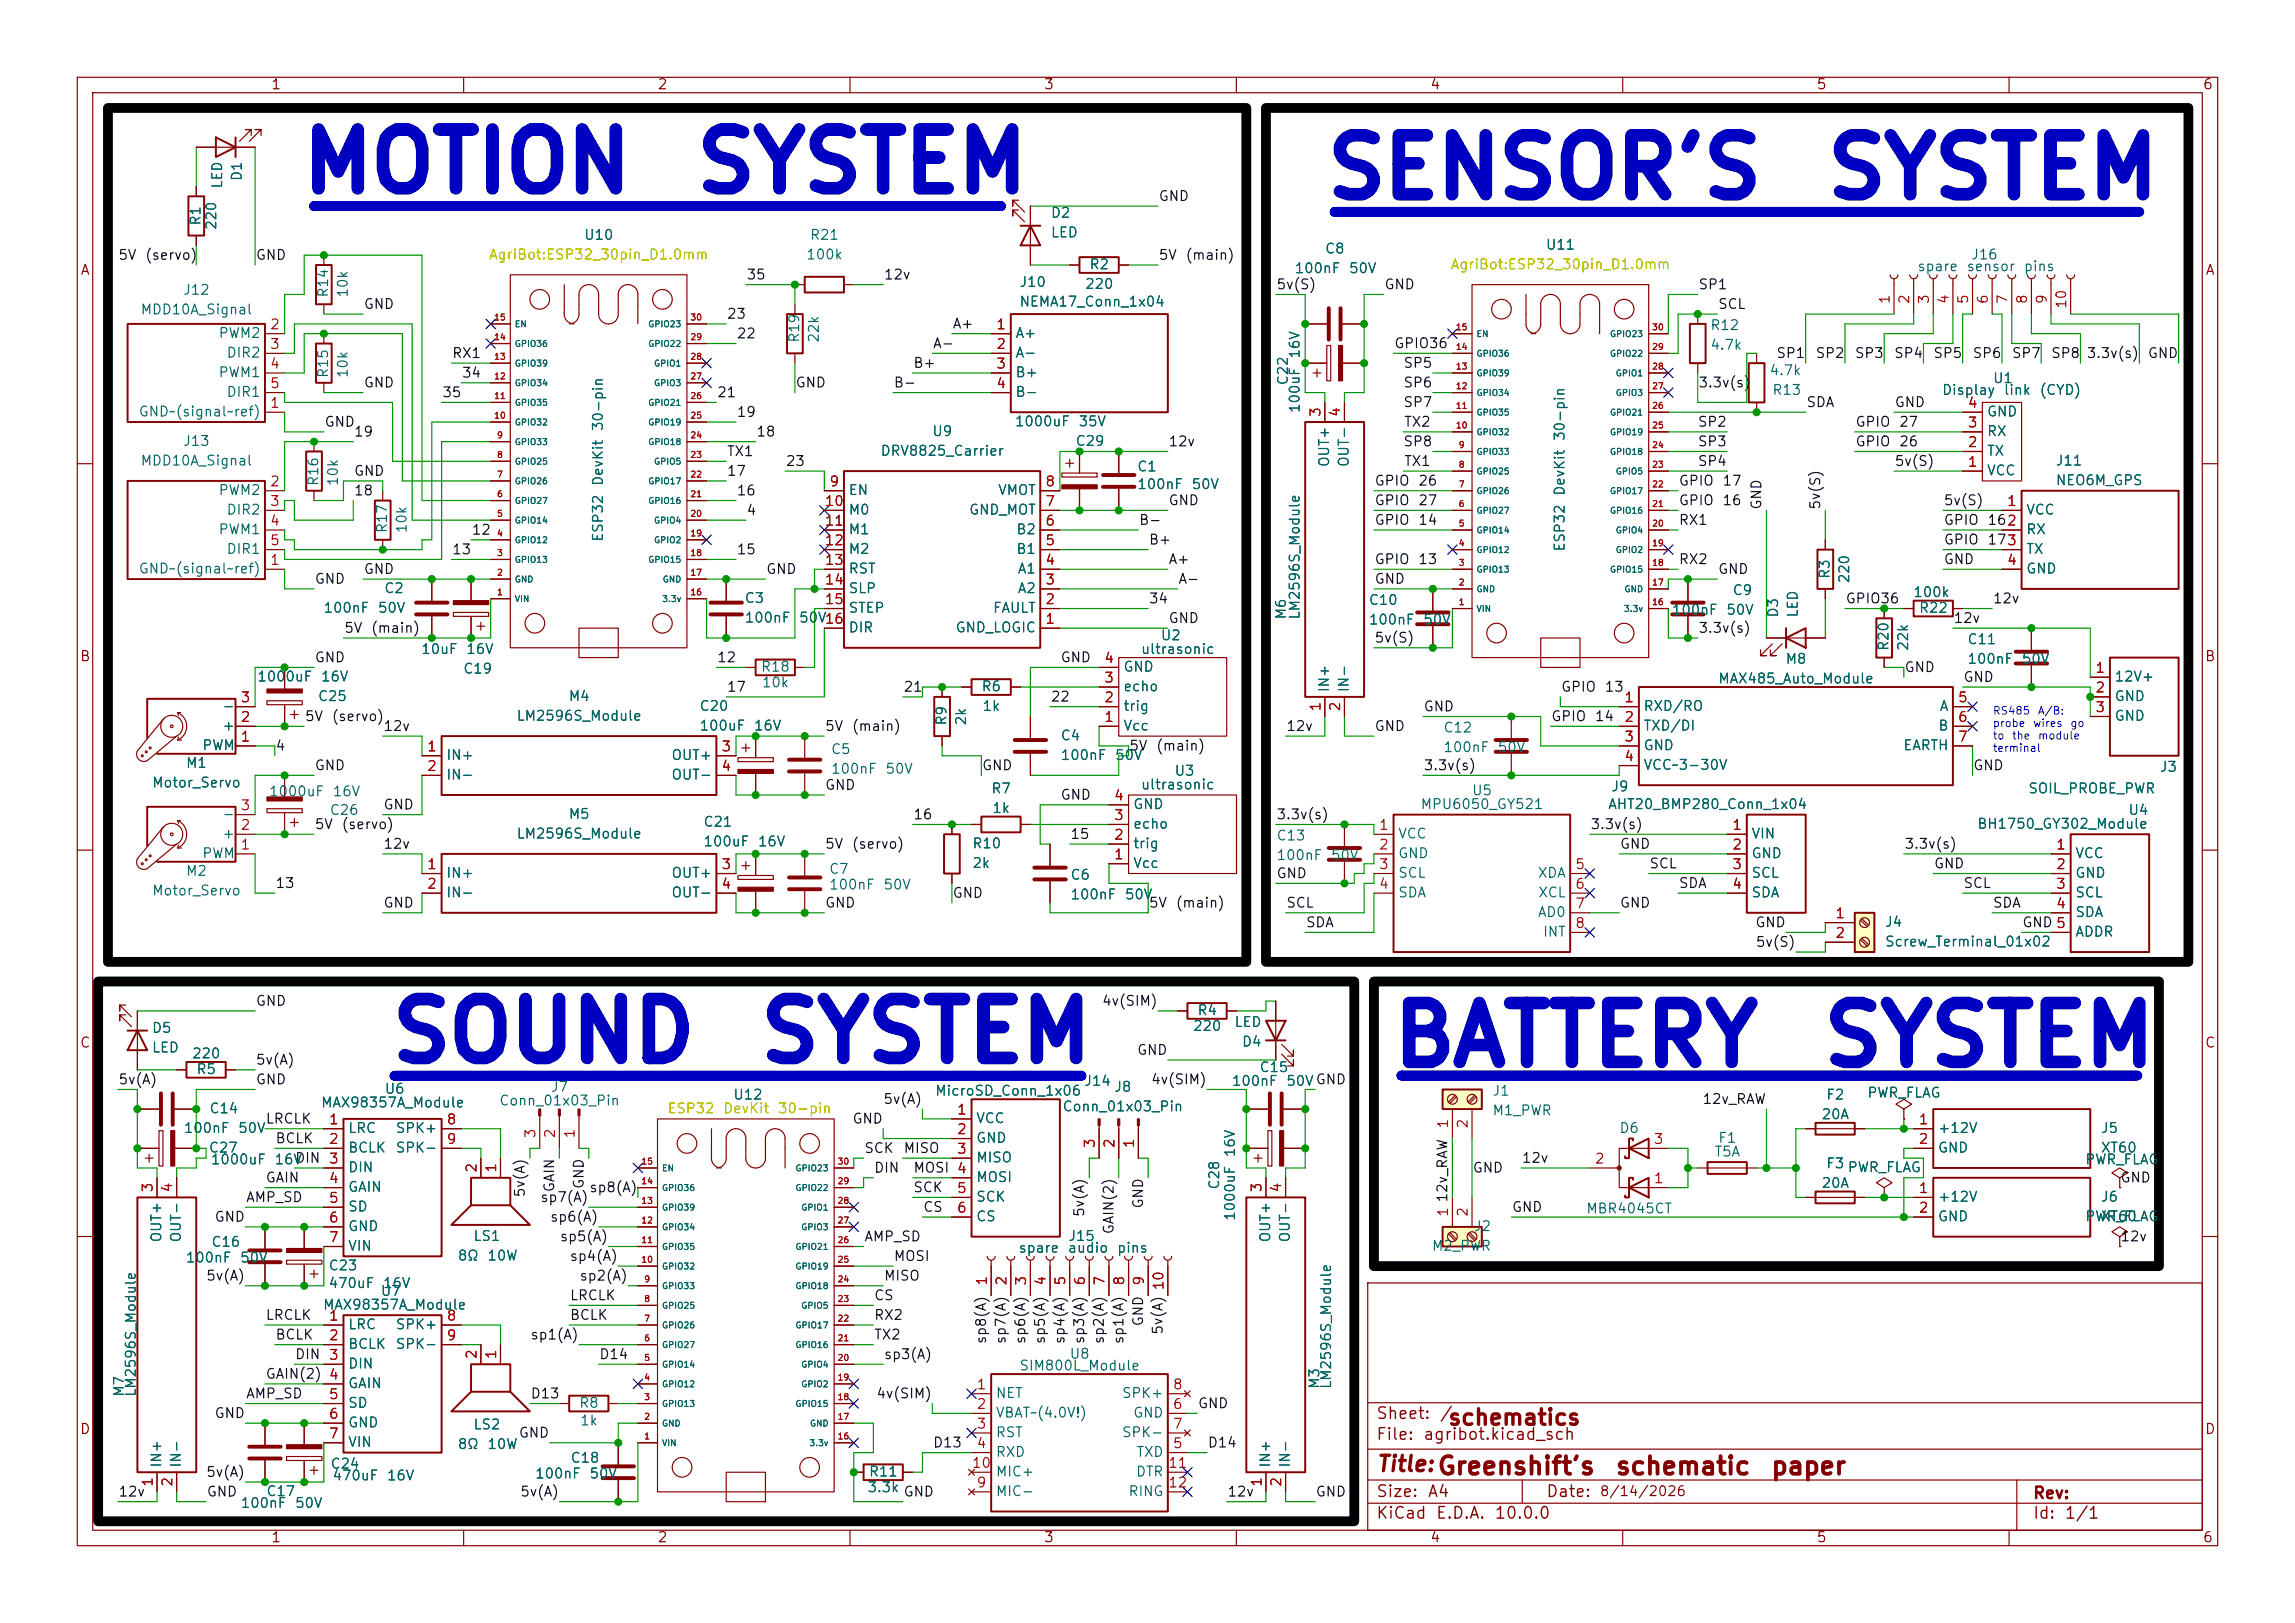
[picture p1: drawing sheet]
<svg xmlns="http://www.w3.org/2000/svg" width="297mm" height="210mm" viewBox="0 0 297 210" stroke-linecap="round" stroke-linejoin="round" font-family="sans-serif">
<defs><g id="words">
<g font-size="7.6" fill="#0000c2">
<text x="38.6" y="26.7">MOTION</text>
<text x="89.6" y="26.7">SYSTEM</text>
<text x="171.2" y="27.4">SENSOR'S</text>
<text x="235.9" y="27.4">SYSTEM</text>
<text x="50.2" y="139.2">SOUND</text>
<text x="97.9" y="139.2">SYSTEM</text>
<text x="179.8" y="139.7">BATTERY</text>
<text x="235.5" y="139.7">SYSTEM</text>
</g>
<g font-size="2.3" fill="#840000">
<text x="208.9" y="191.4">schematic</text>
<text x="229.1" y="191.4">paper</text>
</g>
<g font-size="2" fill="#840000">
<text x="187.3" y="184.9">schematics</text>
<text x="178" y="190.9">Title: Greenshift's</text>
</g>
<g font-size="1.5" fill="#840000">
<text x="178" y="184">Sheet:</text>
<text x="186.2" y="184">/</text>
<text x="178" y="186.7">File:</text>
<text x="184.1" y="186.7">agribot.kicad_sch</text>
<text x="178" y="196.9">KiCad</text>
<text x="178" y="194.1">Size:</text>
<text x="184.7" y="194.1">A4</text>
<text x="185.7" y="196.9">E.D.A.</text>
<text x="193.3" y="196.9">10.0.0</text>
<text x="200" y="194.1">Date:</text>
<text x="263" y="194.3">Rev:</text>
<text x="263" y="196.9">Id:</text>
<text x="267.1" y="196.9">1/1</text>
</g>
<g font-size="1.3" fill="#840000">
<text x="35" y="11.9">1</text>
<text x="85" y="11.9">2</text>
<text x="135" y="11.9">3</text>
<text x="185" y="11.9">4</text>
<text x="235" y="11.9">5</text>
<text x="285" y="11.9">6</text>
<text x="10.3" y="35.9">A</text>
<text x="285.3" y="35.9">A</text>
<text x="10.3" y="85.9">B</text>
<text x="285.3" y="85.9">B</text>
<text x="10.3" y="135.9">C</text>
<text x="285.3" y="135.9">C</text>
<text x="10.3" y="185.9">D</text>
<text x="285.3" y="185.9">D</text>
<text x="206.9" y="193.9">8/14/2026</text>
<text x="35" y="199.9">1</text>
<text x="85" y="199.9">2</text>
<text x="135" y="199.9">3</text>
<text x="185" y="199.9">4</text>
<text x="235" y="199.9">5</text>
<text x="285" y="199.9">6</text>
</g>
<g font-size="1.3" fill="#006464">
<text x="31.6" y="23.5" transform="rotate(-90 31.6 23.5)">D1</text>
<text x="26.3" y="29.3" transform="rotate(-90 26.3 29.3)">R1</text>
<text x="28.3" y="29.9" transform="rotate(-90 28.3 29.9)">220</text>
<text x="29.1" y="24.5" transform="rotate(-90 29.1 24.5)">LED</text>
<text x="135.9" y="28.5">D2</text>
<text x="75.5" y="31.3">U10</text>
<text x="104.3" y="33.9">100k</text>
<text x="104.7" y="31.3">R21</text>
<text x="135.9" y="31">LED</text>
<text x="140.9" y="35.2">R2</text>
<text x="167.4" y="35.7">100nF</text>
<text x="171.4" y="33.1">C8</text>
<text x="174.5" y="35.7">50V</text>
<text x="200" y="32.6">U11</text>
<text x="248" y="35.4">spare</text>
<text x="254.4" y="35.4">sensor</text>
<text x="255" y="33.9">J16</text>
<text x="261.8" y="35.4">pins</text>
<text x="18.1" y="41">MDD10A_Signal</text>
<text x="23.6" y="38.5">J12</text>
<text x="42.8" y="38.6" transform="rotate(-90 42.8 38.6)">R14</text>
<text x="45.3" y="38.6" transform="rotate(-90 45.3 38.6)">10k</text>
<text x="131.8" y="40">NEMA17_Conn_1x04</text>
<text x="131.8" y="37.4">J10</text>
<text x="140.3" y="37.7">220</text>
<text x="28.2" y="44">PWM2</text>
<text x="29.2" y="46.6">DIR2</text>
<text x="103.7" y="44.4" transform="rotate(-90 103.7 44.4)">R19</text>
<text x="106.3" y="44.4" transform="rotate(-90 106.3 44.4)">22k</text>
<text x="131.3" y="44">A+</text>
<text x="131.3" y="46.6">A-</text>
<text x="168.5" y="46.5" transform="rotate(-90 168.5 46.5)">16V</text>
<text x="221.2" y="45.6">4.7k</text>
<text x="221.2" y="43">R12</text>
<text x="28.2" y="49.1">PWM1</text>
<text x="29.2" y="51.7">DIR1</text>
<text x="42.8" y="49" transform="rotate(-90 42.8 49)">R15</text>
<text x="45.3" y="49" transform="rotate(-90 45.3 49)">10k</text>
<text x="131.3" y="49.1">B+</text>
<text x="131.3" y="51.7">B-</text>
<text x="167" y="50" transform="rotate(-90 167 50)">C22</text>
<text x="168.5" y="53.5" transform="rotate(-90 168.5 53.5)">100uF</text>
<text x="228.9" y="48.9">4.7k</text>
<text x="229.3" y="51.4">R13</text>
<text x="251.2" y="51.4">Display</text>
<text x="257.8" y="49.9">U1</text>
<text x="259.2" y="51.4">link</text>
<text x="263.8" y="51.4">(CYD)</text>
<text x="17.9" y="54.2">GND~(signal~ref)</text>
<text x="23.6" y="58">J13</text>
<text x="78.3" y="55.9" transform="rotate(-90 78.3 55.9)">30-pin</text>
<text x="113.9" y="59.3">DRV8825_Carrier</text>
<text x="120.5" y="56.7">U9</text>
<text x="131.2" y="55.5">1000uF</text>
<text x="139.1" y="58">C29</text>
<text x="139.5" y="55.5">35V</text>
<text x="202.8" y="57.1" transform="rotate(-90 202.8 57.1)">30-pin</text>
<text x="257" y="59.3">TX</text>
<text x="257" y="56.7">RX</text>
<text x="257" y="54.2">GND</text>
<text x="18.1" y="60.6">MDD10A_Signal</text>
<text x="28.2" y="64.4">PWM2</text>
<text x="41.5" y="63" transform="rotate(-90 41.5 63)">R16</text>
<text x="44" y="63" transform="rotate(-90 44 63)">10k</text>
<text x="78.3" y="63" transform="rotate(-90 78.3 63)">DevKit</text>
<text x="109.7" y="64.4">EN</text>
<text x="129.1" y="64.4">VMOT</text>
<text x="147.1" y="61.3">C1</text>
<text x="147.1" y="63.6">100nF</text>
<text x="154.1" y="63.6">50V</text>
<text x="172.3" y="60.5" transform="rotate(-90 172.3 60.5)">OUT+</text>
<text x="174.9" y="60.5" transform="rotate(-90 174.9 60.5)">OUT-</text>
<text x="202.8" y="64.2" transform="rotate(-90 202.8 64.2)">DevKit</text>
<text x="257" y="61.8">VCC</text>
<text x="265.9" y="60.6">J11</text>
<text x="265.9" y="63.1">NEO6M_GPS</text>
<text x="28.2" y="69.4">PWM1</text>
<text x="29.2" y="66.9">DIR2</text>
<text x="29.2" y="72">DIR1</text>
<text x="50.4" y="69.1" transform="rotate(-90 50.4 69.1)">R17</text>
<text x="52.9" y="69.1" transform="rotate(-90 52.9 69.1)">10k</text>
<text x="78.3" y="70.2" transform="rotate(-90 78.3 70.2)">ESP32</text>
<text x="109.7" y="66.9">M0</text>
<text x="109.7" y="69.4">M1</text>
<text x="109.7" y="72">M2</text>
<text x="125.3" y="66.9">GND_MOT</text>
<text x="131.4" y="72">B1</text>
<text x="131.4" y="69.4">B2</text>
<text x="202.8" y="71.5" transform="rotate(-90 202.8 71.5)">ESP32</text>
<text x="262.1" y="66.9">VCC</text>
<text x="262.1" y="69.4">RX</text>
<text x="262.1" y="72">TX</text>
<text x="17.9" y="74.5">GND~(signal~ref)</text>
<text x="49.6" y="77.1">C2</text>
<text x="109.7" y="74.5">RST</text>
<text x="109.7" y="77.1">SLP</text>
<text x="131.6" y="77.1">A2</text>
<text x="131.6" y="74.5">A1</text>
<text x="224.1" y="77.3">C9</text>
<text x="237.1" y="75" transform="rotate(-90 237.1 75)">R3</text>
<text x="239.6" y="75.6" transform="rotate(-90 239.6 75.6)">220</text>
<text x="247.5" y="77.6">100k</text>
<text x="262.1" y="74.5">GND</text>
<text x="41.8" y="79.6">100nF</text>
<text x="48.8" y="79.6">50V</text>
<text x="96.3" y="78.3">C3</text>
<text x="96.3" y="80.9">100nF</text>
<text x="103.3" y="80.9">50V16</text>
<text x="109.7" y="79.6">STEP</text>
<text x="109.7" y="82.1">DIR</text>
<text x="123.6" y="82.1">GND_LOGIC</text>
<text x="128.4" y="79.6">FAULT</text>
<text x="150.1" y="83.2">U2</text>
<text x="166.7" y="80.3" transform="rotate(-90 166.7 80.3)">M6</text>
<text x="168.5" y="80.3" transform="rotate(-90 168.5 80.3)">LM2596S_Module</text>
<text x="177" y="81.1">100nF</text>
<text x="177" y="78.6">C10</text>
<text x="184.1" y="81.1">50V</text>
<text x="216.3" y="79.9">100nF</text>
<text x="223.3" y="79.9">50V</text>
<text x="230.4" y="80" transform="rotate(-90 230.4 80)">D3</text>
<text x="233" y="80" transform="rotate(-90 233 80)">LED</text>
<text x="248.2" y="79.6">R22</text>
<text x="254.5" y="83.7">C11</text>
<text x="33.2" y="88.5">1000uF</text>
<text x="41.4" y="88.5">16V</text>
<text x="54.4" y="84.9">10uF</text>
<text x="59.9" y="87.5">C19</text>
<text x="60.2" y="84.9">16V</text>
<text x="98.4" y="87.2">R18</text>
<text x="98.5" y="89.3">10k</text>
<text x="126.9" y="89.8">R6</text>
<text x="145.3" y="89.8">echo</text>
<text x="145.3" y="87.2">GND</text>
<text x="147.6" y="84.9">ultrasonic</text>
<text x="172.3" y="89.7" transform="rotate(-90 172.3 89.7)">IN+</text>
<text x="174.9" y="89.7" transform="rotate(-90 174.9 89.7)">IN-</text>
<text x="222.3" y="88.7">MAX485_Auto_Module</text>
<text x="231" y="86.2">M8</text>
<text x="244.7" y="84.3" transform="rotate(-90 244.7 84.3)">R20</text>
<text x="247.2" y="84.3" transform="rotate(-90 247.2 84.3)">22k</text>
<text x="254.5" y="86.2">100nF</text>
<text x="261.6" y="86.2">50V</text>
<text x="273.6" y="88.5">12V+</text>
<text x="28.7" y="94.8">+</text>
<text x="28.7" y="92.3">-</text>
<text x="41.1" y="91">C25</text>
<text x="66.8" y="93.6">LM2596S_Module</text>
<text x="73.5" y="91">M4</text>
<text x="90.4" y="94.8">100uF</text>
<text x="90.4" y="92.3">C20</text>
<text x="97.5" y="94.8">16V</text>
<text x="122.8" y="94" transform="rotate(-90 122.8 94)">R9</text>
<text x="125.3" y="94" transform="rotate(-90 125.3 94)">2k</text>
<text x="127" y="92.3">1k</text>
<text x="145.3" y="94.8">Vcc</text>
<text x="145.3" y="92.3">trig</text>
<text x="186.7" y="95.1">C12</text>
<text x="212.6" y="92.3">RXD/RO</text>
<text x="212.6" y="94.8">TXD/DI</text>
<text x="250.7" y="94.8">B</text>
<text x="250.9" y="92.3">A</text>
<text x="273.6" y="91">GND</text>
<text x="273.6" y="93.6">GND</text>
<text x="24" y="99.7">M1</text>
<text x="26.1" y="97.4">PWM</text>
<text x="57.7" y="98.7">IN+</text>
<text x="57.7" y="101.2">IN-</text>
<text x="86.8" y="98.7">OUT+</text>
<text x="86.8" y="101.2">OUT-</text>
<text x="107.5" y="97.9">C5</text>
<text x="107.5" y="100.4">100nF</text>
<text x="114.5" y="100.4">50V</text>
<text x="137.2" y="96.1">C4</text>
<text x="137.2" y="98.7">100nF</text>
<text x="144.2" y="98.7">50V</text>
<text x="151.9" y="100.7">U3</text>
<text x="186.7" y="97.6">100nF</text>
<text x="193.7" y="97.6">50V</text>
<text x="212.6" y="97.4">GND</text>
<text x="212.6" y="99.9">VCC~3-30V</text>
<text x="246.2" y="97.4">EARTH</text>
<text x="279.4" y="100.2">J3</text>
<text x="19.6" y="102.2">Motor_Servo</text>
<text x="28.7" y="106.3">-</text>
<text x="34.7" y="103.4">1000uF</text>
<text x="42.6" y="105.8">C26</text>
<text x="43" y="103.4">16V</text>
<text x="73.5" y="106.3">M5</text>
<text x="90.9" y="107.3">C21</text>
<text x="128.2" y="103">R7</text>
<text x="128.3" y="105.5">1k</text>
<text x="146.6" y="107.5">echo</text>
<text x="146.6" y="105">GND</text>
<text x="147.6" y="102.5">ultrasonic</text>
<text x="183.7" y="105">MPU6050_GY521</text>
<text x="190.4" y="103.2">U5</text>
<text x="208" y="105">AHT20_BMP280_Conn_1x04</text>
<text x="208.4" y="102.7">J9</text>
<text x="255.8" y="107.5">BH1750_GY302_Module</text>
<text x="262.4" y="103">SOIL_PROBE_PWR</text>
<text x="275.3" y="105.8">U4</text>
<text x="24" y="113.6">M2</text>
<text x="26.1" y="111.4">PWM</text>
<text x="28.7" y="108.8">+</text>
<text x="57.7" y="113.9">IN+</text>
<text x="66.8" y="108.8">LM2596S_Module</text>
<text x="86.8" y="113.9">OUT+</text>
<text x="90.9" y="109.8">100uF</text>
<text x="98" y="109.8">16V</text>
<text x="107.2" y="113.4">C7</text>
<text x="125.7" y="110.1">R10</text>
<text x="125.7" y="112.6">2k</text>
<text x="146.6" y="112.6">Vcc</text>
<text x="146.6" y="110.1">trig</text>
<text x="165.1" y="111.6">100nF</text>
<text x="165.1" y="109.1">C13</text>
<text x="172.1" y="111.6">50V</text>
<text x="180.8" y="108.8">VCC</text>
<text x="180.8" y="111.4">GND</text>
<text x="180.8" y="113.9">SCL</text>
<text x="198.9" y="113.9">XDA</text>
<text x="226.6" y="108.8">VIN</text>
<text x="226.6" y="111.4">GND</text>
<text x="226.6" y="113.9">SCL</text>
<text x="268.5" y="111.4">VCC</text>
<text x="268.5" y="113.9">GND</text>
<text x="19.6" y="116.2">Motor_Servo</text>
<text x="57.7" y="116.4">IN-</text>
<text x="86.8" y="116.4">OUT-</text>
<text x="107.2" y="115.4">100nF</text>
<text x="114.2" y="115.4">50V</text>
<text x="138.4" y="114.1">C6</text>
<text x="138.4" y="116.7">100nF</text>
<text x="145.5" y="116.7">50V</text>
<text x="180.8" y="116.4">SDA</text>
<text x="198.9" y="119">AD0</text>
<text x="199" y="116.4">XCL</text>
<text x="226.6" y="116.4">SDA</text>
<text x="268.5" y="116.4">SCL</text>
<text x="268.5" y="119">SDA</text>
<text x="199.6" y="121.5">INT</text>
<text x="243.8" y="120.2">J4</text>
<text x="243.8" y="122.8">Screw_Terminal_01x02</text>
<text x="268.5" y="121.5">ADDR</text>
<text x="154.9" y="131.7">R4</text>
<text x="19.6" y="134">D5</text>
<text x="19.6" y="136.5">LED</text>
<text x="24.8" y="137.3">220</text>
<text x="154.3" y="133.7">220</text>
<text x="159.7" y="133.2">LED</text>
<text x="160.6" y="135.7">D4</text>
<text x="25.3" y="139.3">R5</text>
<text x="41.4" y="143.6">MAX98357A_Module</text>
<text x="49.7" y="141.8">U6</text>
<text x="64.5" y="143.4">Conn_01x03_Pin</text>
<text x="71.2" y="141.6">J7</text>
<text x="94.8" y="142.6">U12</text>
<text x="120.9" y="142.1">MicroSD_Conn_1x06</text>
<text x="140.2" y="140.8">J14</text>
<text x="144.1" y="141.6">J8</text>
<text x="159.3" y="140.8">100nF</text>
<text x="162.9" y="139">C15</text>
<text x="166.4" y="140.8">50V GND</text>
<text x="166.4" y="140.8">50V</text>
<text x="193" y="142.1">J1</text>
<text x="236.2" y="142.6">F2</text>
<text x="241.6" y="142.3">PWR_FLAG</text>
<text x="23.7" y="146.9">100nF</text>
<text x="26.9" y="149.5">C27</text>
<text x="27" y="144.4">C14</text>
<text x="30.7" y="146.9">50V</text>
<text x="45" y="146.9">LRC</text>
<text x="45" y="149.5">BCLK</text>
<text x="51.1" y="146.9">SPK+</text>
<text x="51.1" y="149.5">SPK-</text>
<text x="126.2" y="145.6">VCC</text>
<text x="126.2" y="148.2">GND</text>
<text x="137.4" y="144.1">Conn_01x03_Pin</text>
<text x="160.1" y="149.8" transform="rotate(-90 160.1 149.8)">16V</text>
<text x="193" y="144.6">M1_PWR</text>
<text x="209.5" y="146.9">D6</text>
<text x="221.8" y="150">T5A</text>
<text x="222.3" y="148.2">F1</text>
<text x="235.6" y="145.1">20A</text>
<text x="250.7" y="146.9">+12V</text>
<text x="250.7" y="149.5">GND</text>
<text x="271.8" y="146.9">J5</text>
<text x="271.8" y="149.5">XT60</text>
<text x="27.2" y="151">1000uF</text>
<text x="35.4" y="151">16V</text>
<text x="45" y="152">DIN</text>
<text x="45" y="154.5">GAIN</text>
<text x="126.2" y="150.7">MISO</text>
<text x="126.2" y="153.3">MOSI</text>
<text x="126.2" y="155.8">SCK</text>
<text x="158.1" y="154" transform="rotate(-90 158.1 154)">C28</text>
<text x="235.6" y="154">20A</text>
<text x="236.2" y="151.5">F3</text>
<text x="239" y="152">PWR_FLAG</text>
<text x="250.7" y="155.8">+12V</text>
<text x="269.8" y="151">PWR_FLAG</text>
<text x="271.8" y="155.8">J6</text>
<text x="21.2" y="160.9" transform="rotate(-90 21.2 160.9)">OUT+</text>
<text x="23.7" y="160.9" transform="rotate(-90 23.7 160.9)">OUT-</text>
<text x="27.3" y="161.6">C16</text>
<text x="45" y="157.1">SD</text>
<text x="45" y="159.6">GND</text>
<text x="61.2" y="160.9">LS1</text>
<text x="126.2" y="158.3">CS</text>
<text x="138.2" y="160.9">J15</text>
<text x="160.1" y="158.1" transform="rotate(-90 160.1 158.1)">1000uF</text>
<text x="164.7" y="160.9" transform="rotate(-90 164.7 160.9)">OUT+</text>
<text x="167.2" y="160.9" transform="rotate(-90 167.2 160.9)">OUT-</text>
<text x="190.6" y="159.6">J2</text>
<text x="205.2" y="157.3">MBR4045CT</text>
<text x="250.7" y="158.3">GND</text>
<text x="269.8" y="158.3">PWR_FLAG</text>
<text x="271.8" y="158.3">XT60</text>
<text x="23.9" y="163.7">100nF</text>
<text x="31" y="163.7">50V</text>
<text x="42.4" y="167">470uF</text>
<text x="42.4" y="164.7">C23</text>
<text x="45" y="162.2">VIN</text>
<text x="49.2" y="168">U7</text>
<text x="49.5" y="167">16V</text>
<text x="59.1" y="163.4">8Ω</text>
<text x="63" y="163.4">10W</text>
<text x="131.7" y="162.4">spare</text>
<text x="138.1" y="162.4">audio</text>
<text x="144.5" y="162.4">pins</text>
<text x="185.2" y="162.2">M2_PWR</text>
<text x="41.7" y="169.8">MAX98357A_Module</text>
<text x="45" y="172.3">LRC</text>
<text x="51.1" y="172.3">SPK+</text>
<text x="45" y="174.9">BCLK</text>
<text x="45" y="177.4">DIN</text>
<text x="45" y="179.9">GAIN</text>
<text x="51.1" y="174.9">SPK-</text>
<text x="131.8" y="177.6">SIM800L_Module</text>
<text x="138.3" y="176.1">U8</text>
<text x="171" y="179.8" transform="rotate(-90 171 179.8)">M3</text>
<text x="172.6" y="179.8" transform="rotate(-90 172.6 179.8)">LM2596S_Module</text>
<text x="16.4" y="180.8" transform="rotate(-90 16.4 180.8)">M7</text>
<text x="17.9" y="180.8" transform="rotate(-90 17.9 180.8)">LM2596S_Module</text>
<text x="45" y="182.5">SD</text>
<text x="45" y="185">GND</text>
<text x="61.2" y="185.3">LS2</text>
<text x="74.9" y="182.5">R8</text>
<text x="75" y="184.8">1k</text>
<text x="128.8" y="181.2">NET</text>
<text x="128.8" y="183.7">VBAT~(4.0V!)</text>
<text x="145.1" y="181.2">SPK+</text>
<text x="146.5" y="183.7">GND</text>
<text x="21.2" y="190" transform="rotate(-90 21.2 190)">IN+</text>
<text x="23.7" y="190" transform="rotate(-90 23.7 190)">IN-</text>
<text x="42.7" y="190.3">C24</text>
<text x="42.9" y="191.9">470uF</text>
<text x="45" y="187.6">VIN</text>
<text x="50" y="191.9">16V</text>
<text x="59.1" y="187.8">8Ω</text>
<text x="63" y="187.8">10W</text>
<text x="69.1" y="191.6">100nF</text>
<text x="73.7" y="189.6">C18</text>
<text x="76.2" y="191.6">50V</text>
<text x="112.4" y="191.4">R11</text>
<text x="128.8" y="186.3">RST</text>
<text x="128.8" y="188.8">RXD</text>
<text x="128.8" y="191.4">MIC+</text>
<text x="145.1" y="186.3">SPK-</text>
<text x="146.9" y="191.4">DTR</text>
<text x="147" y="188.8">TXD</text>
<text x="164.7" y="190" transform="rotate(-90 164.7 190)">IN+</text>
<text x="167.2" y="190" transform="rotate(-90 167.2 190)">IN-</text>
<text x="31" y="195.4">100nF</text>
<text x="34.4" y="193.9">C17</text>
<text x="38.1" y="195.4">50V</text>
<text x="112.2" y="193.4">3.3k</text>
<text x="128.8" y="193.9">MIC-</text>
<text x="145.9" y="193.9">RING</text>
</g>
<g font-size="1.3" fill="#0f0f0f">
<text x="149.9" y="26.3">GND</text>
<text x="15.2" y="33.9">5V</text>
<text x="18.7" y="33.9">(servo)</text>
<text x="33" y="33.9">GND</text>
<text x="149.9" y="33.9">5V</text>
<text x="153.3" y="33.9">(main)</text>
<text x="47" y="40.3">GND</text>
<text x="94" y="41.6">23</text>
<text x="96.5" y="36.5">35</text>
<text x="114.3" y="36.5">12v</text>
<text x="165.1" y="37.8">5v(S)</text>
<text x="179.1" y="37.8">GND</text>
<text x="219.7" y="37.8">SP1</text>
<text x="222.2" y="40.3">SCL</text>
<text x="58.4" y="46.6">RX1</text>
<text x="95.2" y="44.1">22</text>
<text x="118.1" y="47.9">B+</text>
<text x="120.6" y="45.4">A-</text>
<text x="123.2" y="42.8">A+</text>
<text x="180.3" y="45.4">GPIO36</text>
<text x="181.5" y="47.9">SP5</text>
<text x="229.8" y="46.6">SP1</text>
<text x="234.9" y="46.6">SP2</text>
<text x="239.9" y="46.6">SP3</text>
<text x="245" y="46.6">SP4</text>
<text x="250.1" y="46.6">SP5</text>
<text x="255.2" y="46.6">SP6</text>
<text x="260.3" y="46.6">SP7</text>
<text x="265.3" y="46.6">SP8</text>
<text x="269.9" y="46.6">3.3v(s)</text>
<text x="277.9" y="46.6">GND</text>
<text x="47" y="50.5">GND</text>
<text x="57.1" y="51.7">35</text>
<text x="59.7" y="49.2">34</text>
<text x="92.7" y="51.7">21</text>
<text x="102.9" y="50.5">GND</text>
<text x="115.6" y="50.5">B-</text>
<text x="181.5" y="53">SP7</text>
<text x="181.5" y="50.5">SP6</text>
<text x="219.7" y="50.5">3.3v(s)</text>
<text x="233.7" y="53">SDA</text>
<text x="245.1" y="53">GND</text>
<text x="41.9" y="55.5">GND</text>
<text x="45.7" y="56.8">19</text>
<text x="94" y="59.3">TX1</text>
<text x="95.2" y="54.3">19</text>
<text x="97.8" y="56.8">18</text>
<text x="151.1" y="58.1">12v</text>
<text x="181.5" y="58.1">SP8</text>
<text x="181.6" y="55.5">TX2</text>
<text x="219.6" y="58.1">SP3</text>
<text x="219.6" y="55.5">SP2</text>
<text x="240" y="58.1">GPIO</text>
<text x="240" y="55.5">GPIO</text>
<text x="245.7" y="58.1">26</text>
<text x="245.7" y="55.5">27</text>
<text x="45.7" y="61.9">GND</text>
<text x="45.7" y="64.4">18</text>
<text x="94" y="61.9">17</text>
<text x="95.2" y="64.4">16</text>
<text x="101.6" y="60.6">23</text>
<text x="151.1" y="65.7">GND</text>
<text x="177.8" y="63.2">GPIO</text>
<text x="177.8" y="65.7">GPIO</text>
<text x="181.6" y="60.6">TX1</text>
<text x="183.4" y="63.2">26</text>
<text x="183.4" y="65.7">27</text>
<text x="217.2" y="63.2">GPIO</text>
<text x="217.2" y="65.7">GPIO</text>
<text x="219.6" y="60.6">SP4</text>
<text x="222.8" y="63.2">17</text>
<text x="222.8" y="65.7">16</text>
<text x="245.1" y="60.6">5v(S)</text>
<text x="251.5" y="65.7">5v(S)</text>
<text x="61" y="69.5">12</text>
<text x="96.5" y="67">4</text>
<text x="147.3" y="68.2">B-</text>
<text x="148.6" y="70.8">B+</text>
<text x="177.8" y="68.2">GPIO</text>
<text x="183.4" y="68.2">14</text>
<text x="217.2" y="68.2">RX1</text>
<text x="228.3" y="66" transform="rotate(-90 228.3 66)">GND</text>
<text x="235.9" y="66" transform="rotate(-90 235.9 66)">5v(S)</text>
<text x="251.5" y="68.2">GPIO</text>
<text x="251.5" y="70.8">GPIO</text>
<text x="257.1" y="68.2">162</text>
<text x="257.1" y="70.8">173</text>
<text x="40.6" y="75.9">GND</text>
<text x="47" y="74.6">GND</text>
<text x="58.4" y="72">13</text>
<text x="95.2" y="72">15</text>
<text x="99.1" y="74.6">GND</text>
<text x="151.1" y="73.3">A+</text>
<text x="152.4" y="75.9">A-</text>
<text x="177.8" y="73.3">GPIO</text>
<text x="177.8" y="75.9">GND</text>
<text x="183.4" y="73.3">13</text>
<text x="217.2" y="73.3">RX2</text>
<text x="222.2" y="74.6">GND</text>
<text x="251.5" y="73.3">GND</text>
<text x="44.4" y="82.2">5V</text>
<text x="47.9" y="82.2">(main)</text>
<text x="148.6" y="78.4">34</text>
<text x="151.1" y="80.9">GND</text>
<text x="177.8" y="83.5">5v(S)</text>
<text x="219.7" y="82.2">3.3v(s)</text>
<text x="238.8" y="78.4">GPIO36</text>
<text x="252.7" y="80.9">12v</text>
<text x="257.8" y="78.4">12v</text>
<text x="40.6" y="86">GND</text>
<text x="92.7" y="86">12</text>
<text x="94" y="89.8">17</text>
<text x="116.8" y="89.8">21</text>
<text x="137.2" y="86">GND</text>
<text x="201.9" y="89.8">GPIO</text>
<text x="207.6" y="89.8">13</text>
<text x="246.4" y="87.3">GND</text>
<text x="254" y="88.6">GND</text>
<text x="39.4" y="93.6">5V</text>
<text x="42.8" y="93.6">(servo)</text>
<text x="49.5" y="94.9">12v</text>
<text x="106.7" y="94.9">5V</text>
<text x="110.1" y="94.9">(main)</text>
<text x="135.9" y="91.1">22</text>
<text x="166.4" y="94.9">12v</text>
<text x="177.8" y="94.9">GND</text>
<text x="184.1" y="92.4">GND</text>
<text x="200.7" y="93.6">GPIO</text>
<text x="206.3" y="93.6">14</text>
<text x="35.6" y="97.4">4</text>
<text x="40.6" y="100">GND</text>
<text x="127" y="100">GND</text>
<text x="146" y="97.4">5V</text>
<text x="149.5" y="97.4">(main)</text>
<text x="184.1" y="100">3.3v(s)</text>
<text x="255.3" y="100">GND</text>
<text x="40.6" y="107.6">5V</text>
<text x="44.1" y="107.6">(servo)</text>
<text x="49.5" y="105.1">GND</text>
<text x="106.7" y="102.5">GND</text>
<text x="118.1" y="106.3">16</text>
<text x="137.2" y="103.8">GND</text>
<text x="165.1" y="106.3">3.3v(s)</text>
<text x="205.7" y="107.6">3.3v(s)</text>
<text x="49.5" y="110.1">12v</text>
<text x="106.7" y="110.1">5V</text>
<text x="110.1" y="110.1">(servo)</text>
<text x="138.4" y="108.9">15</text>
<text x="165.1" y="114">GND</text>
<text x="209.5" y="110.1">GND</text>
<text x="213.4" y="112.7">SCL</text>
<text x="246.4" y="110.1">3.3v(s)</text>
<text x="250.2" y="112.7">GND</text>
<text x="35.6" y="115.2">13</text>
<text x="49.5" y="117.8">GND</text>
<text x="106.7" y="117.8">GND</text>
<text x="123.2" y="116.5">GND</text>
<text x="148.6" y="117.8">5V</text>
<text x="152.1" y="117.8">(main)</text>
<text x="166.4" y="117.8">SCL</text>
<text x="209.5" y="117.8">GND</text>
<text x="217.2" y="115.2">SDA</text>
<text x="254" y="115.2">SCL</text>
<text x="257.8" y="117.8">SDA</text>
<text x="168.9" y="120.3">SDA</text>
<text x="227.1" y="120.3">GND</text>
<text x="227.1" y="122.8">5v(S)</text>
<text x="261.6" y="120.3">GND 5</text>
<text x="33" y="130.5">GND</text>
<text x="142.5" y="130.5">4v(SIM)</text>
<text x="147.1" y="136.8">GND</text>
<text x="15.2" y="140.6">5v(A)</text>
<text x="33" y="140.6">GND</text>
<text x="33" y="138.1">5v(A)</text>
<text x="114.2" y="143.2">5v(A)</text>
<text x="148.9" y="140.6">4v(SIM)</text>
<text x="220.2" y="143.2">12v_RAW</text>
<text x="34.3" y="145.7">LRCLK</text>
<text x="35.6" y="148.2">BCLK</text>
<text x="110.2" y="145.7">GND</text>
<text x="111.8" y="149.5">SCK</text>
<text x="116.8" y="149.5">MISO</text>
<text x="31.7" y="155.9">AMP_SD</text>
<text x="34.3" y="153.3">GAIN</text>
<text x="38.1" y="150.8">DIN</text>
<text x="68.2" y="155" transform="rotate(-90 68.2 155)">5v(A)</text>
<text x="69.8" y="155.9">sp7(A)</text>
<text x="72" y="154.4" transform="rotate(-90 72 154.4)">GAIN</text>
<text x="75.9" y="153.9" transform="rotate(-90 75.9 153.9)">GND</text>
<text x="76.2" y="154.6">sp8(A)</text>
<text x="113" y="152.1">DIN</text>
<text x="118.1" y="152.1">MOSI</text>
<text x="118.1" y="154.6">SCK</text>
<text x="187.6" y="155.7" transform="rotate(-90 187.6 155.7)">12v_RAW</text>
<text x="190.5" y="152.1">GND</text>
<text x="196.8" y="150.8">12v</text>
<text x="274.3" y="153.3">GND</text>
<text x="27.7" y="158.4">GND</text>
<text x="71.1" y="158.4">sp6(A)</text>
<text x="72.4" y="160.9">sp5(A)</text>
<text x="111.8" y="160.9">AMP_SD</text>
<text x="119.4" y="157.1">CS</text>
<text x="140.6" y="157.6" transform="rotate(-90 140.6 157.6)">5v(A)</text>
<text x="144.4" y="159.8" transform="rotate(-90 144.4 159.8)">GAIN(2)</text>
<text x="148.2" y="156.5" transform="rotate(-90 148.2 156.5)">GND</text>
<text x="195.6" y="157.1">GND</text>
<text x="274.3" y="160.9">12v</text>
<text x="26.6" y="166">5v(A)</text>
<text x="73.6" y="163.5">sp4(A)</text>
<text x="74.9" y="166">sp2(A)</text>
<text x="114.3" y="166">MISO</text>
<text x="115.6" y="163.5">MOSI</text>
<text x="34.3" y="171.1">LRCLK</text>
<text x="35.6" y="173.6">BCLK</text>
<text x="68.6" y="173.6">sp1(A)</text>
<text x="73.7" y="171.1">BCLK</text>
<text x="73.7" y="168.6">LRCLK</text>
<text x="113" y="168.6">CS</text>
<text x="113" y="171.1">RX2</text>
<text x="113" y="173.6">TX2</text>
<text x="148.2" y="171.7" transform="rotate(-90 148.2 171.7)">GND</text>
<text x="150.8" y="172.8" transform="rotate(-90 150.8 172.8)">5v(A) 10</text>
<text x="34.3" y="178.7">GAIN(2)</text>
<text x="38.1" y="176.2">DIN</text>
<text x="77.5" y="176.2">D14</text>
<text x="114.3" y="176.2">sp3(A)</text>
<text x="127.9" y="174" transform="rotate(-90 127.9 174)">sp8(A)</text>
<text x="130.5" y="174" transform="rotate(-90 130.5 174)">sp7(A)</text>
<text x="133" y="174" transform="rotate(-90 133 174)">sp6(A)</text>
<text x="135.5" y="174" transform="rotate(-90 135.5 174)">sp5(A)</text>
<text x="138.1" y="174" transform="rotate(-90 138.1 174)">sp4(A)</text>
<text x="140.6" y="174" transform="rotate(-90 140.6 174)">sp3(A)</text>
<text x="143.2" y="174" transform="rotate(-90 143.2 174)">sp2(A)</text>
<text x="145.7" y="174" transform="rotate(-90 145.7 174)">sp1(A)</text>
<text x="27.7" y="183.8">GND</text>
<text x="31.7" y="181.3">AMP_SD</text>
<text x="68.6" y="181.3">D13</text>
<text x="113.3" y="181.3">4v(SIM)</text>
<text x="154.9" y="182.5">GND</text>
<text x="26.6" y="191.4">5v(A)</text>
<text x="67" y="186.3">GND</text>
<text x="120.6" y="187.6">D13</text>
<text x="156.2" y="187.6">D14</text>
<text x="15.2" y="194">12v</text>
<text x="26.7" y="194">GND</text>
<text x="67.2" y="194">5v(A)</text>
<text x="116.8" y="194">GND</text>
<text x="158.7" y="194">12v</text>
<text x="170.2" y="194">GND</text>
</g>
<g font-size="1.3" fill="#c2c200">
<text x="63.2" y="33.9">AgriBot:ESP32_30pin_D1.0mm</text>
<text x="187.6" y="35.2">AgriBot:ESP32_30pin_D1.0mm</text>
<text x="86.3" y="144.4">ESP32</text>
<text x="93.5" y="144.4">DevKit</text>
<text x="100.6" y="144.4">30-pin</text>
</g>
<g font-size="1.3" fill="#a90000">
<text x="244.9" y="39.4" transform="rotate(-90 244.9 39.4)">1</text>
<text x="247.4" y="39.4" transform="rotate(-90 247.4 39.4)">2</text>
<text x="249.9" y="39.4" transform="rotate(-90 249.9 39.4)">3</text>
<text x="252.5" y="39.4" transform="rotate(-90 252.5 39.4)">4</text>
<text x="255" y="39.4" transform="rotate(-90 255 39.4)">5</text>
<text x="257.6" y="39.4" transform="rotate(-90 257.6 39.4)">6</text>
<text x="260.1" y="39.4" transform="rotate(-90 260.1 39.4)">7</text>
<text x="262.6" y="39.4" transform="rotate(-90 262.6 39.4)">8</text>
<text x="265.2" y="39.4" transform="rotate(-90 265.2 39.4)">9</text>
<text x="267.7" y="40" transform="rotate(-90 267.7 40)">10</text>
<text x="34.9" y="42.9">2</text>
<text x="34.9" y="45.5">3</text>
<text x="128.8" y="42.9">1</text>
<text x="128.8" y="45.5">2</text>
<text x="34.9" y="53.1">1</text>
<text x="34.9" y="48">4</text>
<text x="34.9" y="50.5">5</text>
<text x="128.8" y="48">3</text>
<text x="128.8" y="50.5">4</text>
<text x="254.6" y="53.1">4</text>
<text x="171.2" y="54" transform="rotate(-90 171.2 54)">3</text>
<text x="173.7" y="54" transform="rotate(-90 173.7 54)">4</text>
<text x="254.6" y="58.2">2</text>
<text x="254.6" y="55.6">3</text>
<text x="34.9" y="63.2">2</text>
<text x="34.9" y="65.8">3</text>
<text x="106.6" y="65.8">10</text>
<text x="107.2" y="63.2">9</text>
<text x="135.2" y="65.8">7</text>
<text x="135.2" y="63.2">8</text>
<text x="254.6" y="60.7">1</text>
<text x="259.6" y="65.8">1</text>
<text x="34.9" y="68.3">4</text>
<text x="34.9" y="70.9">5</text>
<text x="106.6" y="68.3">11</text>
<text x="106.6" y="70.9">12</text>
<text x="135.2" y="70.9">5</text>
<text x="135.2" y="68.3">6</text>
<text x="259.6" y="68.3">2</text>
<text x="259.6" y="70.9">3</text>
<text x="34.9" y="73.4">1</text>
<text x="106.6" y="73.4">13</text>
<text x="106.6" y="75.9">14</text>
<text x="135.2" y="75.9">3</text>
<text x="135.2" y="73.4">4</text>
<text x="259.6" y="73.4">4</text>
<text x="106.6" y="78.5">15</text>
<text x="135.2" y="81">1</text>
<text x="135.2" y="78.5">2</text>
<text x="142.8" y="88.6">3</text>
<text x="142.8" y="86.1">4</text>
<text x="271.1" y="87.4">1</text>
<text x="271.1" y="89.9">2</text>
<text x="31" y="93.7">2</text>
<text x="31" y="91.2">3</text>
<text x="142.8" y="93.7">1</text>
<text x="142.8" y="91.2">2</text>
<text x="171.2" y="92.1" transform="rotate(-90 171.2 92.1)">1</text>
<text x="173.7" y="92.1" transform="rotate(-90 173.7 92.1)">2</text>
<text x="210.1" y="91.2">1</text>
<text x="210.1" y="93.7">2</text>
<text x="253.3" y="91.2">5</text>
<text x="253.3" y="93.7">6</text>
<text x="271.1" y="92.5">3</text>
<text x="31" y="96.3">1</text>
<text x="55.2" y="97.5">1</text>
<text x="55.2" y="100.1">2</text>
<text x="93.3" y="97.5">3</text>
<text x="93.3" y="100.1">4</text>
<text x="210.1" y="96.3">3</text>
<text x="210.1" y="98.8">4</text>
<text x="253.3" y="96.3">7</text>
<text x="31" y="107.7">2</text>
<text x="31" y="105.2">3</text>
<text x="144.1" y="106.4">3</text>
<text x="144.1" y="103.9">4</text>
<text x="178.4" y="107.7">1</text>
<text x="224.1" y="107.7">1</text>
<text x="31" y="110.2">1</text>
<text x="55.2" y="112.8">1</text>
<text x="93.3" y="112.8">3</text>
<text x="144.1" y="111.5">1</text>
<text x="144.1" y="109">2</text>
<text x="178.4" y="110.2">2</text>
<text x="178.4" y="112.8">3</text>
<text x="203.8" y="112.8">5</text>
<text x="224.1" y="110.2">2</text>
<text x="224.1" y="112.8">3</text>
<text x="266" y="110.2">1</text>
<text x="266" y="112.8">2</text>
<text x="55.2" y="115.3">2</text>
<text x="93.3" y="115.3">4</text>
<text x="178.4" y="115.3">4</text>
<text x="203.8" y="115.3">6</text>
<text x="203.8" y="117.9">7</text>
<text x="224.1" y="115.3">4</text>
<text x="237.4" y="119.1">1</text>
<text x="266" y="115.3">3</text>
<text x="266" y="117.9">4</text>
<text x="203.8" y="120.4">8</text>
<text x="237.4" y="121.7">2</text>
<text x="266" y="120.4">5</text>
<text x="42.5" y="145.8">1</text>
<text x="42.5" y="148.3">2</text>
<text x="57.7" y="145.8">8</text>
<text x="57.7" y="148.3">9</text>
<text x="69.6" y="147.4" transform="rotate(-90 69.6 147.4)">3</text>
<text x="72.1" y="147.4" transform="rotate(-90 72.1 147.4)">2</text>
<text x="74.7" y="147.4" transform="rotate(-90 74.7 147.4)">1</text>
<text x="123.8" y="144.5">1</text>
<text x="123.8" y="147.1">2</text>
<text x="123.8" y="149.6">3</text>
<text x="142" y="148.7" transform="rotate(-90 142 148.7)">3</text>
<text x="144.5" y="148.7" transform="rotate(-90 144.5 148.7)">2</text>
<text x="147.1" y="148.7" transform="rotate(-90 147.1 148.7)">1</text>
<text x="187.7" y="146.1" transform="rotate(-90 187.7 146.1)">1</text>
<text x="190.2" y="146.1" transform="rotate(-90 190.2 146.1)">2</text>
<text x="213.9" y="148.3">3</text>
<text x="248.2" y="145.8">1</text>
<text x="248.2" y="148.3">2</text>
<text x="20.1" y="154.4" transform="rotate(-90 20.1 154.4)">3</text>
<text x="22.6" y="154.4" transform="rotate(-90 22.6 154.4)">4</text>
<text x="42.5" y="150.9">3</text>
<text x="42.5" y="153.4">4</text>
<text x="42.5" y="156">5</text>
<text x="62" y="151.8" transform="rotate(-90 62 151.8)">2</text>
<text x="64.5" y="151.8" transform="rotate(-90 64.5 151.8)">1</text>
<text x="123.8" y="152.1">4</text>
<text x="123.8" y="154.7">5</text>
<text x="163.6" y="154.4" transform="rotate(-90 163.6 154.4)">3</text>
<text x="166.1" y="154.4" transform="rotate(-90 166.1 154.4)">4</text>
<text x="206.3" y="150.9">2</text>
<text x="213.9" y="153.4">1</text>
<text x="248.2" y="154.7">1</text>
<text x="42.5" y="158.5">6</text>
<text x="42.5" y="161">7</text>
<text x="123.8" y="157.2">6</text>
<text x="187.7" y="157.6" transform="rotate(-90 187.7 157.6)">1</text>
<text x="190.2" y="157.6" transform="rotate(-90 190.2 157.6)">2</text>
<text x="248.2" y="157.2">2</text>
<text x="128" y="166.4" transform="rotate(-90 128 166.4)">1</text>
<text x="130.6" y="166.4" transform="rotate(-90 130.6 166.4)">2</text>
<text x="133.1" y="166.4" transform="rotate(-90 133.1 166.4)">3</text>
<text x="135.6" y="166.4" transform="rotate(-90 135.6 166.4)">4</text>
<text x="138.2" y="166.4" transform="rotate(-90 138.2 166.4)">5</text>
<text x="140.7" y="166.4" transform="rotate(-90 140.7 166.4)">6</text>
<text x="143.3" y="166.4" transform="rotate(-90 143.3 166.4)">7</text>
<text x="145.8" y="166.4" transform="rotate(-90 145.8 166.4)">8</text>
<text x="148.3" y="166.4" transform="rotate(-90 148.3 166.4)">9</text>
<text x="150.9" y="167" transform="rotate(-90 150.9 167)">10</text>
<text x="42.5" y="171.2">1</text>
<text x="42.5" y="173.7">2</text>
<text x="57.7" y="171.2">8</text>
<text x="57.7" y="173.7">9</text>
<text x="42.5" y="176.3">3</text>
<text x="42.5" y="178.8">4</text>
<text x="62" y="176" transform="rotate(-90 62 176)">2</text>
<text x="64.5" y="176" transform="rotate(-90 64.5 176)">1</text>
<text x="42.5" y="181.4">5</text>
<text x="42.5" y="183.9">6</text>
<text x="126.3" y="180.1">1</text>
<text x="126.3" y="182.6">2</text>
<text x="126.3" y="185.2">3</text>
<text x="151.7" y="182.6">6</text>
<text x="151.7" y="185.2">7</text>
<text x="151.7" y="180.1">8</text>
<text x="42.5" y="186.4">7</text>
<text x="125.7" y="190.2">10</text>
<text x="126.3" y="187.7">4</text>
<text x="151.1" y="190.2">11</text>
<text x="151.7" y="187.7">5</text>
<text x="20.1" y="192.5" transform="rotate(-90 20.1 192.5)">1</text>
<text x="22.6" y="192.5" transform="rotate(-90 22.6 192.5)">2</text>
<text x="126.3" y="192.8">9</text>
<text x="151.1" y="192.8">12</text>
<text x="163.6" y="192.5" transform="rotate(-90 163.6 192.5)">1</text>
<text x="166.1" y="192.5" transform="rotate(-90 166.1 192.5)">2</text>
</g>
<g font-size="1" fill="#0000c2">
<text x="257.8" y="92.7">RS485</text>
<text x="257.8" y="94.3">probe</text>
<text x="257.8" y="95.9">to</text>
<text x="260.3" y="95.9">the</text>
<text x="263" y="94.3">wires</text>
<text x="263.6" y="92.7">A/B:</text>
<text x="263.7" y="95.9">module</text>
<text x="267.8" y="94.3">go</text>
<text x="257.8" y="97.5">terminal</text>
</g>
<g font-size=".8" fill="#a90000">
<text x="63.9" y="41.7">15</text>
<text x="89.3" y="41.7">30</text>
<text x="63.9" y="46.7">13</text>
<text x="63.9" y="44.2">14</text>
<text x="89.3" y="46.7">28</text>
<text x="89.3" y="44.2">29</text>
<text x="188.3" y="45.5">14</text>
<text x="188.3" y="42.9">15</text>
<text x="213.7" y="45.5">29</text>
<text x="213.7" y="42.9">30</text>
<text x="63.9" y="51.8">11</text>
<text x="63.9" y="49.3">12</text>
<text x="89.3" y="51.8">26</text>
<text x="89.3" y="49.3">27</text>
<text x="188.3" y="53.1">11</text>
<text x="188.3" y="50.5">12</text>
<text x="188.3" y="48">13</text>
<text x="213.7" y="53.1">26</text>
<text x="213.7" y="50.5">27</text>
<text x="213.7" y="48">28</text>
<text x="63.9" y="54.4">10</text>
<text x="64.2" y="59.4">8</text>
<text x="64.2" y="56.9">9</text>
<text x="89.3" y="59.4">23</text>
<text x="89.3" y="56.9">24</text>
<text x="89.3" y="54.4">25</text>
<text x="188.3" y="55.6">10</text>
<text x="188.7" y="58.2">9</text>
<text x="213.7" y="58.2">24</text>
<text x="213.7" y="55.6">25</text>
<text x="64.2" y="64.5">6</text>
<text x="64.2" y="62">7</text>
<text x="89.3" y="64.5">21</text>
<text x="89.3" y="62">22</text>
<text x="188.7" y="65.8">6</text>
<text x="188.7" y="63.2">7</text>
<text x="188.7" y="60.7">8</text>
<text x="213.7" y="65.8">21</text>
<text x="213.7" y="63.2">22</text>
<text x="213.7" y="60.7">23</text>
<text x="64.2" y="69.6">4</text>
<text x="64.2" y="67.1">5</text>
<text x="89.3" y="69.6">19</text>
<text x="89.3" y="67.1">20</text>
<text x="188.7" y="70.9">4</text>
<text x="188.7" y="68.3">5</text>
<text x="213.7" y="70.9">19</text>
<text x="213.7" y="68.3">20</text>
<text x="64.2" y="77.2">1</text>
<text x="64.2" y="74.7">2</text>
<text x="64.2" y="72.1">3</text>
<text x="89.3" y="77.2">16</text>
<text x="89.3" y="74.7">17</text>
<text x="89.3" y="72.1">18</text>
<text x="188.7" y="75.9">2</text>
<text x="188.7" y="73.4">3</text>
<text x="213.7" y="75.9">17</text>
<text x="213.7" y="73.4">18</text>
<text x="188.7" y="78.5">1</text>
<text x="213.7" y="78.5">16</text>
<text x="82.9" y="156">13</text>
<text x="82.9" y="153.4">14</text>
<text x="82.9" y="150.9">15</text>
<text x="108.3" y="156">28</text>
<text x="108.3" y="153.4">29</text>
<text x="108.3" y="150.9">30</text>
<text x="82.9" y="161">11</text>
<text x="82.9" y="158.5">12</text>
<text x="108.3" y="161">26</text>
<text x="108.3" y="158.5">27</text>
<text x="82.9" y="163.6">10</text>
<text x="83.3" y="166.1">9</text>
<text x="108.3" y="166.1">24</text>
<text x="108.3" y="163.6">25</text>
<text x="83.3" y="173.7">6</text>
<text x="83.3" y="171.2">7</text>
<text x="83.3" y="168.7">8</text>
<text x="108.3" y="173.7">21</text>
<text x="108.3" y="171.2">22</text>
<text x="108.3" y="168.7">23</text>
<text x="83.3" y="178.8">4</text>
<text x="83.3" y="176.3">5</text>
<text x="108.3" y="178.8">19</text>
<text x="108.3" y="176.3">20</text>
<text x="83.3" y="183.9">2</text>
<text x="83.3" y="181.4">3</text>
<text x="108.3" y="183.9">17</text>
<text x="108.3" y="181.4">18</text>
<text x="83.3" y="186.4">1</text>
<text x="108.3" y="186.4">16</text>
</g>
<g font-size=".8" fill="#006464">
<text x="66.5" y="47.6">GPIO39</text>
<text x="66.5" y="45.1">GPIO36</text>
<text x="66.5" y="42.5">EN</text>
<text x="83.8" y="45.1">GPIO22</text>
<text x="83.8" y="42.5">GPIO23</text>
<text x="84.6" y="47.6">GPIO1</text>
<text x="191" y="46.3">GPIO36</text>
<text x="191" y="43.8">EN</text>
<text x="208.3" y="46.3">GPIO22</text>
<text x="208.3" y="43.8">GPIO23</text>
<text x="66.5" y="52.7">GPIO35</text>
<text x="66.5" y="50.2">GPIO34</text>
<text x="83.8" y="52.7">GPIO21</text>
<text x="84.6" y="50.2">GPIO3</text>
<text x="191" y="54">GPIO35</text>
<text x="191" y="51.4">GPIO34</text>
<text x="191" y="48.9">GPIO39</text>
<text x="208.3" y="54">GPIO21</text>
<text x="209" y="51.4">GPIO3</text>
<text x="209" y="48.9">GPIO1</text>
<text x="66.5" y="57.8">GPIO33</text>
<text x="66.5" y="55.2">GPIO32</text>
<text x="83.8" y="57.8">GPIO18</text>
<text x="83.8" y="55.2">GPIO19</text>
<text x="191" y="59">GPIO33</text>
<text x="191" y="56.5">GPIO32</text>
<text x="208.3" y="59">GPIO18</text>
<text x="208.3" y="56.5">GPIO19</text>
<text x="66.5" y="65.4">GPIO27</text>
<text x="66.5" y="62.9">GPIO26</text>
<text x="66.5" y="60.3">GPIO25</text>
<text x="83.8" y="65.4">GPIO16</text>
<text x="83.8" y="62.9">GPIO17</text>
<text x="84.6" y="60.3">GPIO5</text>
<text x="191" y="64.1">GPIO26</text>
<text x="191" y="61.6">GPIO25</text>
<text x="208.3" y="64.1">GPIO17</text>
<text x="209" y="61.6">GPIO5</text>
<text x="66.5" y="70.5">GPIO12</text>
<text x="66.5" y="67.9">GPIO14</text>
<text x="84.6" y="70.5">GPIO2</text>
<text x="84.6" y="67.9">GPIO4</text>
<text x="191" y="71.7">GPIO12</text>
<text x="191" y="69.2">GPIO14</text>
<text x="191" y="66.7">GPIO27</text>
<text x="208.3" y="66.7">GPIO16</text>
<text x="209" y="71.7">GPIO2</text>
<text x="209" y="69.2">GPIO4</text>
<text x="66.5" y="75.6">GND</text>
<text x="66.5" y="73">GPIO13</text>
<text x="83.8" y="73">GPIO15</text>
<text x="85.7" y="75.6">GND</text>
<text x="191" y="76.8">GND</text>
<text x="191" y="74.3">GPIO13</text>
<text x="208.3" y="74.3">GPIO15</text>
<text x="210.2" y="76.8">GND</text>
<text x="66.5" y="78.1">VIN</text>
<text x="85.6" y="78.1">3.3v</text>
<text x="191" y="79.4">VIN</text>
<text x="210.1" y="79.4">3.3v</text>
<text x="85.6" y="154.3">GPIO36</text>
<text x="85.6" y="151.8">EN</text>
<text x="102.9" y="154.3">GPIO22</text>
<text x="102.9" y="151.8">GPIO23</text>
<text x="85.6" y="161.9">GPIO35</text>
<text x="85.6" y="159.4">GPIO34</text>
<text x="85.6" y="156.8">GPIO39</text>
<text x="102.9" y="161.9">GPIO21</text>
<text x="103.6" y="159.4">GPIO3</text>
<text x="103.6" y="156.8">GPIO1</text>
<text x="85.6" y="167">GPIO33</text>
<text x="85.6" y="164.5">GPIO32</text>
<text x="102.9" y="167">GPIO18</text>
<text x="102.9" y="164.5">GPIO19</text>
<text x="85.6" y="172.1">GPIO26</text>
<text x="85.6" y="169.5">GPIO25</text>
<text x="102.9" y="172.1">GPIO17</text>
<text x="103.6" y="169.5">GPIO5</text>
<text x="85.6" y="179.7">GPIO12</text>
<text x="85.6" y="177.2">GPIO14</text>
<text x="85.6" y="174.6">GPIO27</text>
<text x="102.9" y="174.6">GPIO16</text>
<text x="103.6" y="179.7">GPIO2</text>
<text x="103.6" y="177.2">GPIO4</text>
<text x="85.6" y="184.8">GND</text>
<text x="85.6" y="182.2">GPIO13</text>
<text x="102.9" y="182.2">GPIO15</text>
<text x="104.7" y="184.8">GND</text>
<text x="85.6" y="187.3">VIN</text>
<text x="104.7" y="187.3">3.3v</text>
</g>
</g></defs>
<g fill="none" stroke="#840000" stroke-width=".15">
<path d="M10 10h277v190h-277zM12 12h273v186h-273zM60 10v2M110 10v2M160 10v2M210 10v2M260 10v2M137.9 59.9h1M138.4 59.4v1.1M139.7 58.4v2.8M227.3 45.7v1.3M227.3 52.1v1.2"/>
<path d="M10 60h2M106.7 78.7h2.5M106.7 76.2h2.5M106.7 73.7h2.5M106.7 71.1h2.5M106.7 68.6h2.5M106.7 66h2.5M106.7 63.5h2.5M134.6 78.7h2.6M134.6 76.2h2.6M134.6 73.7h2.6M134.6 71.1h2.6"/>
<path d="M134.6 68.6h2.6M134.6 66h2.6M134.6 63.5h2.6M137.4 61.2h4.6v.5h-4.6zM139.7 63.2v2.8M285 60h2M106.7 81.3h2.5M121.9 88.9v1.3M121.9 95.3v1.2M124.5 88.9h1.2M130.8 88.9h1.3M133.3 92.7v2.8"/>
<path d="M133.3 97.5v2.8M134.6 81.3h2.6M142.2 94h2.6M142.2 91.4h2.6M142.2 88.9h2.6M142.2 86.4h2.6M144.8 85.1h13.9v10.2h-13.9zM262.9 81.3v2.8M262.9 86.1v2.8M10 110h2M104.1 110.5v2.8M104.1 115.3v2.8"/>
<path d="M123.2 106.7v1.3M123.2 113v1.3M125.7 106.7h1.3M132.1 106.7h1.2M135.9 109.2v2.8M135.9 114v2.8M223.5 108h2.6M223.5 110.5h2.6M223.5 113h2.6M223.5 115.6h2.6M285 110h2M219.7 151.1h7.6"/>
<path d="M247.6 154.9h2.6M247.6 157.5h2.6M10 160h2M177 166h108v32h-108zM285 160h2M60 198v2M110 198v2M160 198v2M177 194.5h108M177 191.5h108M177 187.5h108M177 181.5h108"/>
<path d="M197 191.5v3M210 198v2M260 198v2M261 191.5v6.5"/>
</g>
<path d="M131.3 95.8h4.1M131.3 97.3h4.1M260.9 84.3h4M260.9 85.9h4M102.1 113.5h4.1M102.1 115.1h4.1M133.9 112.3h4M133.9 113.8h4" fill="none" stroke="#840000" stroke-width=".51"/>
<path d="M226.3 47h2v5.1h-2zM109.2 61h25.4v22.8h-25.4zM120.9 90.2h2v5.1h-2zM125.7 87.9h5.1v2h-5.1zM122.2 108h2v5h-2zM127 105.7h5.1v2h-5.1zM226.1 105.4h7.6v12.7h-7.6zM221 150.4h5.1v1.5h-5.1zM250.2 152.4h20.3v7.6h-20.3z" fill="none" stroke="#840000" stroke-width=".25"/>
<path d="M137.4 62.7h4.6v.5h-4.6z" fill="#840000" stroke="#840000" stroke-width=".15"/>
<path d="M240 118.1h2.6v5.1h-2.6z" fill="#ffffc2"/>
<g fill="none" stroke="#840000" stroke-width=".25">
<path d="M27.9 17.8l2.6 1.3-2.6 1.2zM30.5 17.8v2.5M24.4 25.4h2v5.1h-2zM40.9 34.3h2v5.1h-2zM104.1 35.8h5.1v2h-5.1zM132.1 29.2h2.5M133.3 29.2l1.3 2.6h-2.5zM139.7 33.3h5.1v2h-5.1zM16.5 41.9h17.8v12.7h-17.8zM39.6 58.4h2.1v5.1h-2.1zM40.9 44.5h2v5h-2zM101.9 40.6h2v5.1h-2z"/>
<path d="M16.5 62.2h17.8v12.7h-17.8zM48.5 64.8h2v5.1h-2zM235.2 71.1h2v5.1h-2zM247.6 77.7h5.1v2.1h-5.1zM261.6 63.5h20.3v12.7h-20.3zM19 95.5v-5.1h11.5v7.1h-10.2M57.1 95.3h35.6v7.6h-35.6zM231.1 82.6l2.6-1.3v2.5zM231.1 81.3v2.5M242.8 80h2.1v5.1h-2.1zM273 85.1h8.9v12.7h-8.9zM19 109.5v-5.1h11.5v7.1h-10.2"/>
<path d="M57.1 110.5h35.6v7.6h-35.6zM180.3 105.4h22.9v17.8h-22.9zM240 118.1h2.6v5.1h-2.6zM268 108h10.1v15.2h-10.1zM234.9 154.2h5.1v1.5h-5.1zM234.9 145.3h5.1v1.5h-5.1z"/>
</g>
<g fill="none" stroke="#840000" stroke-width=".15">
<path d="M25.4 19.1h7.6M32.5 17.5v-.7h-.8h.8l-1.5 1.5M33.8 17.5v-.7h-.8h.8l-1.5 1.5M25.4 24.1v1.3M25.4 30.5v1.3M41.9 33v1.3M41.9 39.4v1.2M66 35.6h22.9v48.2h-22.9zM73 36.8v3.8a1.27 1.27 0 0 0 1.3 1.3M74.9 38.1a1.27 1.27 0 0 1 1.3-1.3 1.27 1.27 0 0 1 1.3 1.3v1.3M74.9 38.1v2.5a1.28 1.28 0 0 1-1.2 1.3M77.5 39.4v1.2a1.27 1.27 0 0 0 1.2 1.3"/>
<path d="M80 38.1a1.27 1.27 0 0 1 1.3-1.3 1.27 1.27 0 0 1 1.2 1.3v3.8M80 38.1v2.5a1.28 1.28 0 0 1-1.3 1.3M102.9 39.4v1.2M102.9 36.8h1.2M109.2 36.8h1.3M131.8 25.9h-.7v.8v-.8l1.5 1.5M131.8 27.2h-.7v.7v-.7l1.5 1.5M133.3 26.7v7.6M138.4 34.3h1.3M144.8 34.3h1.2M34.3 53.3h2.5M34.3 43.2h2.5"/>
<path d="M34.3 45.7h2.5M34.3 48.3h2.5M34.3 50.8h2.5M40.6 57.2v1.2M41.9 43.2v1.3M41.9 49.5v1.3M63.5 59.7h2.5M63.5 57.2h2.5M63.5 54.6h2.5M63.5 52.1h2.5M63.5 49.5h2.5M63.5 47h2.5"/>
<path d="M63.5 44.5h2.5M63.5 41.9h2.5M88.9 59.7h2.5M88.9 57.2h2.5M88.9 54.6h2.5M88.9 52.1h2.5M88.9 49.5h2.5M88.9 47h2.5M88.9 44.5h2.5M88.9 41.9h2.5M102.9 45.7v1.3M144.8 58.4v2.8"/>
<path d="M34.3 73.7h2.5M34.3 63.5h2.5M34.3 66h2.5M34.3 68.6h2.5M34.3 71.1h2.5M40.6 63.5v1.3M49.5 63.5v1.3M49.5 69.9v1.2M55.9 74.9v2.8M55.9 79.8v2.8M58.7 79.2h4.5v.6h-4.5zM61 74.9v2.8"/>
<path d="M61 79.8v2.8M63.5 77.5h2.5M63.5 74.9h2.5M63.5 72.4h2.5M63.5 69.9h2.5M63.5 67.3h2.5M63.5 64.8h2.5M63.5 62.2h2.5M88.9 77.5h2.5M88.9 74.9h2.5M88.9 72.4h2.5M88.9 69.9h2.5"/>
<path d="M88.9 67.3h2.5M88.9 64.8h2.5M88.9 62.2h2.5M144.8 63.2v2.8M185.4 76.2v2.8M218.4 74.9v2.8M218.4 79.8v2.8M236.2 69.9v1.2M236.2 76.2v1.3M243.8 78.7v1.3M246.4 78.7h1.2M252.7 78.7h1.3"/>
<path d="M259.1 73.7h2.5M259.1 66h2.5M259.1 68.6h2.5M259.1 71.1h2.5M21.2 93l-3.4 4.2a.94 .94 0 0 0 .2 1.1 .94 .94 0 0 0 1 .1l3.9-3.1M23 92.2a1.93 1.93 0 0 1 1.2 1.8 1.93 1.93 0 0 1-1.2 1.8M23 95.8h.5M23 92.2h.4M23 92.2l.1 .4M23.1 95.4l-.1 .4M30.5 96.5h2.5M30.5 94h2.5"/>
<path d="M30.5 91.4h2.5M34.5 90.7h4.6v.5h-4.6zM36.8 86.4v2.8M36.8 91.2v2.8M37.6 92.5h1M38.1 91.9v1.1M54.6 97.8h2.5M61.7 81h1M62.2 80.5v1M74.9 81.3h5.1v3.8h-5.1zM92.7 97.8h2.5M185.4 81v2.8"/>
<path d="M195.6 92.7v2.8M195.6 97.5v2.8M228.6 82.6h7.6M229.4 83.3l-1.6 1.5h.8h-.8v-.7M230.6 83.3l-1.5 1.5h.8h-.8v-.7M243.8 85.1v1.3M270.5 87.6h2.5M270.5 90.2h2.5M270.5 92.7h2.5M21.2 106.9l-3.4 4.2a.94 .94 0 0 0 .2 1.1 .94 .94 0 0 0 1 .2l3.9-3.2M23 106.2a1.93 1.93 0 0 1 1.2 1.8 1.93 1.93 0 0 1-1.2 1.7M23 109.7h.5"/>
<path d="M23 106.2h.4M23 106.2l.1 .4M23.1 109.3l-.1 .4M30.5 110.5h2.5M30.5 108h2.5M30.5 105.4h2.5M34.5 104.6h4.6v.6h-4.6zM36.8 100.3v2.8M36.8 105.2v2.8M37.6 106.4h1M38.1 105.9v1M54.6 113h2.5"/>
<path d="M54.6 115.6h2.5M54.6 100.3h2.5M92.7 113h2.5M92.7 115.6h2.5M92.7 100.3h2.5M143.5 111.8h2.5M143.5 109.2h2.5M143.5 106.7h2.5M143.5 104.1h2.5M146 102.9h14v10.1h-14zM177.8 113h2.5M177.8 115.6h2.5"/>
<path d="M177.8 110.5h2.5M177.8 108h2.5M203.2 113h2.5M203.2 115.6h2.5M203.2 118.1h2.5M236.2 119.4h3.8M240.8 119l.8 .9M240.9 118.9l.9 .8M265.4 113h2.6M265.4 115.6h2.6M265.4 110.5h2.6M265.4 118.1h2.6"/>
<path d="M203.2 120.7h2.5M236.2 121.9h3.8M240.8 121.6l.8 .8M240.9 121.4l.9 .9M265.4 120.7h2.6M233.7 154.9h7.6M233.7 146.1h7.6M243.8 153.7l1.1-.7-1.1-.6-1 .6 1 .7v1.2M243.8 154.9h.1M246.4 143.5l1-.6-1-.7-1 .7 1 .6v1.3M246.4 144.8h.1"/>
<circle cx="69.8" cy="38.7" r="1.27"/>
<circle cx="85.7" cy="38.7" r="1.27"/>
<circle cx="18.4" cy="97.8" r=".13"/>
<circle cx="18.9" cy="97.3" r=".13"/>
<circle cx="19.4" cy="96.8" r=".13"/>
<circle cx="22.2" cy="94" r=".18"/>
<circle cx="22.2" cy="94" r="1.42"/>
<circle cx="69.2" cy="80.6" r="1.27"/>
<circle cx="85.7" cy="80.6" r="1.27"/>
<circle cx="18.4" cy="111.8" r=".13"/>
<circle cx="18.9" cy="111.3" r=".13"/>
<circle cx="19.4" cy="110.7" r=".13"/>
<circle cx="22.2" cy="107.9" r=".18"/>
<circle cx="22.2" cy="107.9" r="1.42"/>
<circle cx="241.3" cy="119.4" r=".63"/>
<circle cx="241.3" cy="121.9" r=".63"/>
</g>
<path d="M53.8 78h4.1M53.8 79.5h4.1M142.7 61.5h4.1M142.7 63h4.1M183.4 79.2h4.1M216.4 78h4.1M216.4 79.5h4.1M183.4 80.8h4.1M193.5 95.8h4.1M193.5 97.3h4.1" fill="none" stroke="#840000" stroke-width=".51"/>
<g fill="#840000" stroke="#840000" stroke-width=".15">
<path d="M58.7 77.7h4.5v.5h-4.5z"/>
<path d="M34.5 89.2h4.6v.5h-4.6z"/>
<path d="M34.5 103.1h4.6v.5h-4.6z"/>
</g>
<path d="M186.7 158.8h5.1v2.5h-5.1z" fill="#ffffc2"/>
<path d="M97.8 85.3h5.1v2.1h-5.1zM186.7 158.8h5.1v2.5h-5.1zM210.8 153.7l2.6-1.3v2.5zM210.8 148.6l2.6-1.3v2.6zM211.3 152.7v-.3h-.5v2.5h-.5v-.2M211.3 147.6v-.3h-.5v2.6h-.5v-.3" fill="none" stroke="#840000" stroke-width=".25"/>
<g fill="none" stroke="#840000" stroke-width=".15">
<path d="M94 74.9v2.8M94 79.8v2.8M96.5 86.4h1.3M102.9 86.4h1.2M104.1 95.3v2.7M95.5 113.3h4.6v.5h-4.6zM96 112h1M96.5 111.5v1M97.8 110.5v2.8M97.8 115.3v2.8M104.1 100.1v2.8M187.5 159.7l.8 .8"/>
<path d="M187.6 159.5l.9 .9M188 154.9v3.9M190 159.7l.8 .8M190.2 159.5l.8 .9M190.5 154.9v3.9M205.7 151.1h3.8M215.9 148.6h-6.4v5.1h6.4"/>
<circle cx="188" cy="160" r=".63"/>
<circle cx="190.5" cy="160" r=".63"/>
</g>
<g fill="#840000" stroke="#840000" stroke-width=".15">
<path d="M95.5 114.8h4.6v.5h-4.6z"/>
<circle cx="209.5" cy="151.1" r=".25"/>
</g>
<path d="M91.9 78h4.1M91.9 79.5h4.1M102.1 98.3h4.1M102.1 99.8h4.1" fill="none" stroke="#840000" stroke-width=".51"/>
<path d="M186.7 141h5.1v2.5h-5.1z" fill="#ffffc2"/>
<g fill="none" stroke="#840000" stroke-width=".25">
<path d="M130.8 40.6h20.3v12.7h-20.3zM168.9 54.6h7.6v35.6h-7.6zM218.7 41.9h2v5.1h-2zM212.1 88.9h40.6v12.7h-40.6zM16.5 133.4h2.5M17.8 133.4l1.2 2.5h-2.5zM24.1 137.4h5.1v2h-5.1zM153.7 129.8h5v2h-5zM163.8 132.1h2.6l-1.3 2.5zM163.8 134.6h2.6M17.8 154.9h7.6v35.6h-7.6zM44.4 144.8h12.7v17.8h-12.7z"/>
<path d="M61 152.4h5v3.6h-5zM61 156l-2.6 2.5h10.2l-2.6-2.5M125.7 142.2h11.5v17.8h-11.5zM161.3 154.9h7.6v35.6h-7.6zM186.7 141h5.1v2.5h-5.1zM250.2 143.5h20.3v7.6h-20.3zM44.4 170.2h12.7v17.8h-12.7zM61 176.5h5v3.6h-5zM128.3 177.8h22.8v17.8h-22.8zM61 180.1l-2.6 2.5h10.2l-2.6-2.5M73.7 180.6h5v2h-5zM111.8 189.5h5v2h-5z"/>
</g>
<g fill="none" stroke="#840000" stroke-width=".15">
<path d="M25.4 19.1h2.5M30.5 19.1h2.5M25.4 24.1v1.3M25.4 30.5v1.3M133.3 26.7v2.5M133.3 31.8v2.5M138.4 34.3h1.3M144.8 34.3h1.2M190.5 36.8h22.9v48.3h-22.9zM197.5 38.1v3.8a1.27 1.27 0 0 0 1.3 1.3M200.7 38.1a1.28 1.28 0 0 0-1.3 1.3v2.5M200.7 38.1a1.27 1.27 0 0 1 1.2 1.3v2.5a1.27 1.27 0 0 0 1.3 1.3 1.27 1.27 0 0 0 1.3-1.3"/>
<path d="M205.7 38.1a1.28 1.28 0 0 0-1.2 1.3v2.5M205.7 38.1a1.27 1.27 0 0 1 1.3 1.3v3.8M244.6 35.6a.51 .51 0 0 0 .5 .5 .51 .51 0 0 0 .5-.5M245.1 36.1v4.5M247.1 35.6a.51 .51 0 0 0 .5 .5 .51 .51 0 0 0 .6-.5M247.6 36.1v4.5M249.7 35.6a.51 .51 0 0 0 .5 .5 .51 .51 0 0 0 .5-.5M250.2 36.1v4.5M252.2 35.6a.51 .51 0 0 0 .5 .5 .51 .51 0 0 0 .5-.5M252.7 36.1v4.5M254.8 35.6a.51 .51 0 0 0 .5 .5 .51 .51 0 0 0 .5-.5M255.3 36.1v4.5"/>
<path d="M257.3 35.6a.51 .51 0 0 0 .5 .5 .51 .51 0 0 0 .5-.5M257.8 36.1v4.5M259.8 35.6a.51 .51 0 0 0 .5 .5 .51 .51 0 0 0 .6-.5M260.3 36.1v4.5M262.4 35.6a.51 .51 0 0 0 .5 .5 .51 .51 0 0 0 .5-.5M262.9 36.1v4.5M264.9 35.6a.51 .51 0 0 0 .5 .5 .51 .51 0 0 0 .5-.5M265.4 36.1v4.5M267.5 35.6a.51 .51 0 0 0 .5 .5 .51 .51 0 0 0 .5-.5M268 36.1v4.5M63.5 47h2.5M63.5 41.9h2.5"/>
<path d="M63.5 59.7h2.5M63.5 57.2h2.5M63.5 54.6h2.5M63.5 52.1h2.5M63.5 49.5h2.5M63.5 44.5h2.5M88.9 47h2.5M88.9 41.9h2.5M88.9 59.7h2.5M88.9 57.2h2.5M88.9 54.6h2.5M88.9 52.1h2.5"/>
<path d="M88.9 49.5h2.5M88.9 44.5h2.5M128.3 43.2h2.5M128.3 45.7h2.5M128.3 48.3h2.5M128.3 50.8h2.5M139.7 58.4v2.8M144.8 58.4v2.8M168.9 47h2.8M168.9 41.9h2.8M169.9 48.3h1M170.4 47.8v1"/>
<path d="M171.4 52.1v2.5M171.7 44.7h.5v4.6h-.5zM173.7 47h2.8M173.7 41.9h2.8M174 52.1v2.5M188 43.2h2.5M188 45.7h2.5M188 48.3h2.5M188 50.8h2.5M188 58.4h2.5M188 55.9h2.5M188 53.3h2.5"/>
<path d="M199.4 41.9a1.28 1.28 0 0 1-1.3 1.3M213.4 43.2h2.5M213.4 45.7h2.5M213.4 48.3h2.5M213.4 50.8h2.5M213.4 58.4h2.5M213.4 55.9h2.5M213.4 53.3h2.5M219.7 40.6v1.3M219.7 47v1.3M254 58.4h2.5M254 55.9h2.5"/>
<path d="M254 53.3h2.5M256.5 52.1h5.1v10.1h-5.1zM55.9 74.9v2.8M55.9 79.8v2.8M61 74.9v2.8M61 79.8v2.8M63.5 77.5h2.5M63.5 74.9h2.5M63.5 72.4h2.5M63.5 69.9h2.5M63.5 67.3h2.5M63.5 64.8h2.5"/>
<path d="M63.5 62.2h2.5M88.9 77.5h2.5M88.9 74.9h2.5M88.9 72.4h2.5M88.9 69.9h2.5M88.9 67.3h2.5M88.9 64.8h2.5M88.9 62.2h2.5M94 74.9v2.8M94 79.8v2.8M106.7 78.7h2.5M106.7 76.2h2.5"/>
<path d="M106.7 73.7h2.5M106.7 71.1h2.5M106.7 68.6h2.5M106.7 66h2.5M106.7 63.5h2.5M134.6 78.7h2.6M134.6 76.2h2.6M134.6 73.7h2.6M134.6 71.1h2.6M134.6 68.6h2.6M134.6 66h2.6M134.6 63.5h2.6"/>
<path d="M139.7 63.2v2.8M144.8 63.2v2.8M185.4 76.2v2.8M188 61h2.5M188 78.7h2.5M188 76.2h2.5M188 73.7h2.5M188 71.1h2.5M188 68.6h2.5M188 66h2.5M188 63.5h2.5M213.4 61h2.5"/>
<path d="M213.4 78.7h2.5M213.4 76.2h2.5M213.4 73.7h2.5M213.4 71.1h2.5M213.4 68.6h2.5M213.4 66h2.5M213.4 63.5h2.5M218.4 74.9v2.8M218.4 79.8v2.8M236.2 69.9v1.2M236.2 76.2v1.3M243.8 78.7v1.3"/>
<path d="M246.4 78.7h1.2M252.7 78.7h1.3M254 61h2.5M259.1 73.7h2.5M259.1 71.1h2.5M259.1 68.6h2.5M259.1 66h2.5M30.5 91.4h2.5M30.5 94h2.5M30.5 96.5h2.5M36.8 86.4v2.8M36.8 91.2v2.8"/>
<path d="M54.6 97.8h2.5M92.7 97.8h2.5M95.5 98h4.6v.6h-4.6zM96 96.8h1M96.5 96.3v1M97.8 95.3v2.7M106.7 81.3h2.5M121.9 88.9v1.3M121.9 95.3v1.2M124.5 88.9h1.2M130.8 88.9h1.3M133.3 92.7v2.8"/>
<path d="M133.3 97.5v2.8M134.6 81.3h2.6M142.2 91.4h2.6M142.2 94h2.6M142.2 88.9h2.6M142.2 86.4h2.6M171.4 90.2v2.5M174 90.2v2.5M185.4 81v2.8M199.4 82.6h5.1v3.8h-5.1zM209.5 91.4h2.6M209.5 94h2.6"/>
<path d="M209.5 96.5h2.6M209.5 99.1h2.6M228.6 82.6h2.5M233.7 82.6h2.5M243.8 85.1v1.3M252.7 91.4h2.6M252.7 94h2.6M252.7 96.5h2.6M262.9 81.3v2.8M262.9 86.1v2.8M270.5 87.6h2.5M270.5 90.2h2.5"/>
<path d="M270.5 92.7h2.5M54.6 113h2.5M54.6 115.6h2.5M54.6 100.3h2.5M92.7 113h2.5M92.7 115.6h2.5M92.7 100.3h2.5M97.8 100.1v2.8M97.8 110.5v2.8M97.8 115.3v2.8M123.2 106.7v1.3M123.2 113v1.3"/>
<path d="M125.7 106.7h1.3M132.1 106.7h1.2M135.9 109.2v2.8M135.9 114v2.8M143.5 111.8h2.5M143.5 109.2h2.5M143.5 106.7h2.5M143.5 104.1h2.5M174 106.7v2.8M174 111.5v2.8M223.5 113h2.6M223.5 115.6h2.6"/>
<path d="M223.5 110.5h2.6M223.5 108h2.6M236.2 119.4h3.8M265.4 113h2.6M265.4 115.6h2.6M265.4 110.5h2.6M265.4 118.1h2.6M16.3 130h-.8v.8v-.8l1.5 1.6M16.3 131.3h-.8v.8v-.8l1.5 1.5M17.8 130.8v7.6M22.9 138.4h1.2M29.2 138.4h1.3"/>
<path d="M152.4 130.8h1.3M158.7 130.8h1.3M165.1 129.5v7.7M165.9 136.4l1.5 1.5v-.7v.7h-.8M165.9 135.1l1.5 1.6v-.8v.8h-.8M236.2 121.9h3.8M265.4 120.7h2.6M17.8 148.6h2.8M17.8 143.5h2.8M18.8 149.9h1M19.3 149.4v1M20.3 152.4v2.5"/>
<path d="M20.6 146.3h.5v4.6h-.5zM22.6 148.6h2.8M22.6 143.5h2.8M22.9 152.4v2.5M34.3 158.8v2.7M39.4 158.8v2.7M41.9 146.1h2.5M41.9 148.6h2.5M41.9 158.8h2.5M41.9 156.2h2.5M41.9 153.7h2.5M41.9 151.1h2.5"/>
<path d="M57.1 146.1h2.6M57.1 148.6h2.6M62.2 149.9v2.5M64.8 149.9v2.5M69.8 144.4v4.2M72.4 144.4v4.2M74.9 144.4v4.2M82.5 158.8h2.6M82.5 156.2h2.6M82.5 153.7h2.6M82.5 151.1h2.6M85.1 144.8h22.8v48.2h-22.8z"/>
<path d="M92.1 146.1v3.8a1.27 1.27 0 0 0 1.2 1.2M97.8 151.1a1.27 1.27 0 0 1-1.3-1.2v-2.6a1.27 1.27 0 0 0-1.3-1.3 1.27 1.27 0 0 0-1.2 1.3v2.6a1.26 1.26 0 0 1-1.3 1.2M101.6 151.1v-3.8a1.27 1.27 0 0 0-1.3-1.3 1.27 1.27 0 0 0-1.2 1.3v2.6a1.26 1.26 0 0 1-1.3 1.2M107.9 158.8h2.6M107.9 156.2h2.6M107.9 153.7h2.6M107.9 151.1h2.6M123.2 144.8h2.5M123.2 147.3h2.5M123.2 149.9h2.5M123.2 152.4h2.5M123.2 154.9h2.5"/>
<path d="M123.2 157.5h2.5M142.2 145.6v4.3M144.8 145.6v4.3M147.3 145.6v4.3M161.3 148.6h2.8M161.3 143.5h2.8M162.3 149.9h1M162.8 149.4v1M163.8 152.4v2.5M164.1 146.3h.5v4.6h-.5zM166.1 148.6h2.8M166.1 143.5h2.8"/>
<path d="M166.4 152.4v2.5M188 143.5v3.8M188.3 141.7l-.8 .9M188.5 141.9l-.9 .9M190.5 143.5v3.8M190.8 141.7l-.8 .9M191 141.9l-.8 .9M233.7 146.1h1.2M233.7 154.9h1.2M240 146.1h1.3M240 154.9h1.3M243.8 154.9h.1"/>
<path d="M246.4 144.8h.1M247.6 146.1h2.6M247.6 148.6h2.6M247.6 154.9h2.6M247.6 157.5h2.6M274.3 152.4l1-.6-1-.7-1 .7 1 .6v1.3M274.3 153.7h.1M34.3 163.6v2.8M37.1 163.1h4.6v.5h-4.6zM39.4 163.6v2.8M40.1 164.8h1M40.6 164.3v1.1"/>
<path d="M41.9 179.1h2.5M41.9 176.5h2.5M41.9 174h2.5M41.9 171.5h2.5M41.9 161.3h2.5M57.1 174h2.6M57.1 171.5h2.6M62.2 174v2.5M64.8 174v2.5M82.5 179.1h2.6M82.5 176.5h2.6M82.5 174h2.6"/>
<path d="M82.5 171.5h2.6M82.5 168.9h2.6M82.5 166.4h2.6M82.5 163.8h2.6M82.5 161.3h2.6M107.9 179.1h2.6M107.9 176.5h2.6M107.9 174h2.6M107.9 171.5h2.6M107.9 168.9h2.6M107.9 166.4h2.6M107.9 163.8h2.6"/>
<path d="M107.9 161.3h2.6M127.8 162.6a.51 .51 0 0 0 .5 .5 .51 .51 0 0 0 .5-.5M128.3 163.1v4.5M130.3 162.6a.51 .51 0 0 0 .5 .5 .51 .51 0 0 0 .5-.5M130.8 163.1v4.5M132.8 162.6a.51 .51 0 0 0 .5 .5 .51 .51 0 0 0 .6-.5M133.3 163.1v4.5M135.4 162.6a.51 .51 0 0 0 .5 .5 .51 .51 0 0 0 .5-.5M135.9 163.1v4.5M137.9 162.6a.51 .51 0 0 0 .5 .5 .51 .51 0 0 0 .5-.5M138.4 163.1v4.5M140.5 162.6a.51 .51 0 0 0 .5 .5 .51 .51 0 0 0 .5-.5"/>
<path d="M141 163.1v4.5M143 162.6a.51 .51 0 0 0 .5 .5 .51 .51 0 0 0 .5-.5M143.5 163.1v4.5M145.5 162.6a.51 .51 0 0 0 .5 .5 .51 .51 0 0 0 .6-.5M146 163.1v4.5M148.1 162.6a.51 .51 0 0 0 .5 .5 .51 .51 0 0 0 .5-.5M148.6 163.1v4.5M150.6 162.6a.51 .51 0 0 0 .5 .5 .51 .51 0 0 0 .5-.5M151.1 163.1v4.5M153.3 180l.8 .7M154.1 180l-.8 .7M274.3 160l1-.6-1-.6-1 .6 1 .6v1.3"/>
<path d="M274.3 161.3h.1M20.3 190.5v2.5M22.9 190.5v2.5M34.3 184.2v2.7M34.3 189v2.8M37.1 188.5h4.6v.5h-4.6zM39.4 184.2v2.7M39.4 189v2.8M40.1 190.2h1M40.6 189.7v1.1M41.9 186.7h2.5M41.9 184.2h2.5"/>
<path d="M41.9 181.6h2.5M72.4 181.6h1.3M78.7 181.6h1.3M80 186.7v2.8M80 191.5v2.8M82.5 186.7h2.6M82.5 184.2h2.6M82.5 181.6h2.6M94 190.5h5.1v3.8h-5.1zM107.9 186.7h2.6M107.9 184.2h2.6M107.9 181.6h2.6"/>
<path d="M110.5 190.5h1.3M116.8 190.5h1.3M125.3 192.7l.8 .7M125.3 190.1l.8 .8M125.7 180.3h2.6M125.7 182.9h2.6M125.7 185.4h2.6M125.7 188h2.6M125.7 193h2.6M125.7 190.5h2.6M126.1 192.7l-.8 .7M126.1 190.1l-.8 .8"/>
<path d="M151.1 180.3h2.6M151.1 182.9h2.6M151.1 185.4h2.6M151.1 188h2.6M151.1 193h2.6M151.1 190.5h2.6M153.3 185l.8 .8M154.1 185l-.8 .8M163.8 190.5v2.5M166.4 190.5v2.5"/>
<circle cx="194.3" cy="40" r="1.27"/>
<circle cx="210.2" cy="40" r="1.27"/>
<circle cx="193.7" cy="81.9" r="1.27"/>
<circle cx="210.2" cy="81.9" r="1.27"/>
<circle cx="88.9" cy="148" r="1.27"/>
<circle cx="104.8" cy="148" r="1.27"/>
<circle cx="188" cy="142.2" r=".63"/>
<circle cx="190.5" cy="142.2" r=".63"/>
<circle cx="88.3" cy="189.9" r="1.27"/>
<circle cx="104.8" cy="189.9" r="1.27"/>
</g>
<g fill="#840000" stroke="#840000" stroke-width=".15">
<path d="M95.5 99.6h4.6v.5h-4.6z"/>
<path d="M147.2 144.8h.2v.8h-.2z"/>
<path d="M144.7 144.8h.2v.8h-.2z"/>
<path d="M142.1 144.8h.3v.8h-.3z"/>
<path d="M165.6 146.3h.5v4.6h-.5z"/>
<path d="M22.1 146.3h.5v4.6h-.5z"/>
<path d="M74.8 143.5h.3v.9h-.3z"/>
<path d="M72.3 143.5h.2v.9h-.2z"/>
<path d="M69.7 143.5h.3v.9h-.3z"/>
<path d="M37.1 161.5h4.6v.6h-4.6z"/>
<path d="M37.1 186.9h4.6v.6h-4.6z"/>
<path d="M173.2 44.7h.5v4.6h-.5z"/>
</g>
<g fill="none" stroke="#840000" stroke-width=".51">
<path d="M172 39.9v4M173.5 39.9v4M172 109.7h4M172 111.3h4M20.8 141.5v4M22.4 141.5v4M164.3 141.5v4M165.9 141.5v4M32.3 163.3h4M32.3 161.8h4M32.3 188.7h4M32.3 187.2h4"/>
<path d="M78 189.7h4M78 191.3h4"/>
</g>
<g fill="none" stroke="#009600" stroke-width=".15">
<path d="M25.4 19.1v5M33 19.1v15.2M25.4 31.8v2.5M96.5 36.8h6.4v2.6M110.5 36.8h3.8M133.3 34.3h5.1M133.3 26.7h16.6M146 34.3h3.9M165.1 38.1h3.8v12.7h2.5v1.3M179.1 38.1h-2.6v12.7h-2.5v1.3M219.7 38.1h-3.8v5.1M36.8 45.7h1.3v-3.8h15.2v25.4h10.2"/>
<path d="M36.8 48.3h2.6v-5.1h12.7v19h11.4M36.8 43.2v-5.1h2.6v-5.1h15.2v31.8h8.9M36.8 50.8v1.3h14v7.6h12.7M36.8 53.3v2.6h5.1M41.9 40.6h5.1M41.9 50.8h5.1M45.7 57.2h-8.9v6.3M57.1 52.1h6.4M58.4 47h5.1M59.7 49.5h3.8M63.5 54.6h-7.6v15.3h-1.3v1.2h-16.5v-1.2h-1.3v-1.3M63.5 57.2h-6.4v15.2h-20.3v-1.3"/>
<path d="M91.4 41.9h2.6M91.4 57.2h6.4M91.4 52.1h1.3M91.4 54.6h3.8M91.4 59.7h2.6M91.4 44.5h3.8M102.9 47v3.8M115.6 50.8h12.7M118.1 48.3h10.2M120.6 45.7h7.7M123.2 43.2h5.1M151.1 58.4h-13.9v5.1"/>
<path d="M180.3 45.7h7.7M181.6 55.9h6.4M185.4 50.8h2.6M185.4 48.3h2.6M185.4 58.4h2.6M185.4 53.3h2.6M215.9 55.9h7.6M215.9 58.4h7.6M215.9 53.3h17.8M222.2 40.6h-5v5.1h-1.3M227.3 45.7h-1.2v6.4h-6.4v-3.8M240 55.9h14"/>
<path d="M240 58.4h14M245.1 40.6h-11.4v6.4M245.1 53.3h8.9M247.6 40.6v1.3h-8.8v5.1M250.2 40.6v2.6h-6.4v3.8M252.7 40.6v3.9h-3.8v2.5M255.3 40.6h-1.3v6.4M257.8 40.6h1.3v6.4M260.3 40.6v3.9h3.9v2.5M262.9 40.6v2.6h6.3v3.8M265.4 40.6v1.3h11.5v5.1M268 40.6h13.9v6.4"/>
<path d="M36.8 73.7v2.5h3.8M45.7 64.8v2.5h-7.6v-2.5h-1.3v1.2M47 74.9h16.5M49.5 63.5v-1.3h-5.1v2.6h-3.8M58.4 72.4h5.1M61 69.9h2.5M63.5 77.5v5.1h-19.1M91.4 64.8h3.8M91.4 67.3h5.1M91.4 74.9h7.7M91.4 62.2h2.6M91.4 72.4h3.8"/>
<path d="M101.6 61h5.1v2.5M106.7 78.7h-1.3v7.7h-1.3M106.7 73.7h-1.3v2.5M106.7 76.2h-3.8v6.4h-11.5v-5.1M137.2 78.7h11.4M137.2 68.6h10.1M137.2 73.7h13.9M137.2 66h13.9M137.2 71.1h11.4M137.2 76.2h15.2M177.8 68.6h10.2M177.8 73.7h10.2"/>
<path d="M177.8 66h10.2M177.8 76.2h10.2M177.8 63.5h10.2M181.6 61h6.4M188 78.7v5.1h-10.2M215.9 68.6h1.3M215.9 73.7h1.3M215.9 66h1.3M215.9 78.7v3.9h3.8M215.9 61h7.6M215.9 63.5h1.3M222.2 74.9h-6.3v1.3"/>
<path d="M228.6 66v16.6M236.2 66v3.9M236.2 77.5v5.1M238.8 78.7h7.6M245.1 61h8.9M251.5 68.6h7.6M251.5 73.7h7.6M251.5 66h7.6M251.5 71.1h7.6M254 78.7h3.8M33 96.5h2.6v1.3M33 94h6.4"/>
<path d="M40.6 86.4h-7.6v5M49.5 95.3h5.1v2.5M92.7 86.4h3.8M106.7 95.3h-11.5v2.5M106.7 81.3v8.9h-12.7M121.9 96.5v1.3h5.1v2.5M124.5 88.9h-5.1v1.3h-2.6M132.1 88.9h10.1M135.9 91.4h6.3M137.2 81.3h13.9M142.2 86.4h-8.9v6.3M142.2 94v2.5h3.8v1.3h-1.2v2.5h-11.5"/>
<path d="M171.4 92.7v2.6h-5M174 92.7v2.6h3.8M184.1 92.7h15.3v3.8h10.1M200.7 94h8.8M201.9 90.2v1.2h7.6M209.5 99.1v1.2h-25.4M243.8 86.4h2.6v1.2M252.7 81.3h17.8v6.3M254 88.9h16.5v3.8M255.3 96.5v3.8M33 110.5v5.1h2.6M33 108h7.6"/>
<path d="M40.6 100.3h-7.6v5.1M49.5 110.5h5.1v2.5M54.6 115.6v2.5h-5.1M54.6 100.3v5.1h-5.1M95.2 100.3v2.6h11.5M95.2 115.6v2.5h11.5M106.7 110.5h-11.5v2.5M118.1 106.7h7.6M123.2 114.3v2.5M133.3 106.7h10.2M138.4 109.2h5.1M143.5 111.8v2.5h5.1v3.8h-12.7v-1.3"/>
<path d="M143.5 104.1h-8.9v5.1h1.3M165.1 106.7h12.7v1.3M177.8 115.6v5.1h-8.9M177.8 110.5v1.3h-1.3v1.2h-1.2v1.3h-10.2M177.8 113v1.3h-1.3v3.8h-10.1M205.7 118.1h3.8M205.7 108h17.8M209.5 110.5h14M213.4 113h10.1M217.2 115.6h6.3M236.2 119.4v1.3h-5.1M246.4 110.5h19"/>
<path d="M250.2 113h15.2M254 115.6h11.4M257.8 118.1h7.6M17.8 138.4h5.1M17.8 130.8h15.2M30.5 138.4h2.5M149.9 130.8h2.5M151.1 137.2h14M165.1 129.5h-1.3v1.3h-3.8M236.2 121.9v1.3h-3.8M261.6 120.7h3.8M15.2 141h2.6v10.1h2.5v1.3"/>
<path d="M31.7 158.8h10.2M31.7 156.2h10.2M33 141h-7.6v7.6h1.3v1.3h-1.3v1.2h-2.5v1.3M34.3 146.1h7.6M34.3 153.7h7.6M35.6 148.6h6.3M38.1 151.1h3.8M59.7 148.6h2.5v1.3M59.7 146.1h5.1v3.8M69.8 148.6h-1.2v1.3M72.4 148.6v1.3M74.9 148.6h1.3v1.3"/>
<path d="M76.2 156.2h6.3M77.5 158.8h5M82.5 153.7v1.2M111.8 149.9h-1.3v1.2M113 152.4h-1.2v1.3h-1.3M114.3 146.1v1.2h8.9M116.8 149.9h6.4M118.1 154.9h5.1M118.1 152.4h5.1M119.4 157.5h3.8M119.4 143.5v1.3h3.8M142.2 149.9h-1.2v2.5"/>
<path d="M144.8 149.9v2.5M147.3 149.9h1.3v2.5M156.2 141h5.1v10.1h2.5v1.3M170.2 141h-1.3v10.1h-2.5v1.3M188 147.3v7.6M190.5 147.3v7.6M195.6 157.5h52M196.8 151.1h8.9M215.9 148.6h2.5v5.1h-2.5M218.4 151.1h1.3M227.3 151.1h5.1M228.6 143.5v7.6"/>
<path d="M233.7 146.1h-1.3v8.8h1.3M241.3 146.1h6.3M241.3 154.9h6.3M246.4 144.8v1.3M247.6 148.6h-1.2v1.3h2.5v2.5h-2.5v5.1M34.3 171.5h7.6M34.3 179.1h7.6M35.6 174h6.3M38.1 176.5h3.8M41.9 161.3v5.1h-10.2M59.7 174h2.5M59.7 171.5h5.1v2.5"/>
<path d="M73.7 171.5h8.8M73.7 168.9h8.8M74.9 174h7.6M77.5 176.5h5M78.7 161.3h3.8M80 163.8h2.5M81.3 166.4h1.2M110.5 161.3h1.3M110.5 166.4h3.8M110.5 174h2.5M110.5 171.5h2.5M110.5 163.8h5.1"/>
<path d="M110.5 168.9h2.5M110.5 176.5h3.8M20.3 193v1.3h-5.1M22.9 193v1.3h3.8M31.7 184.2h10.2M31.7 181.6h10.2M41.9 186.7v5.1h-10.2M68.6 181.6h3.8M80 181.6h2.5M82.5 184.2h-2.5v2.5h-8.9M82.5 186.7v7.6h-10.1M110.5 184.2h2.5v3.8h-2.5v6.3h6.3"/>
<path d="M120.6 181.6v1.3h5.1M125.7 188h-6.3v2.5h-1.3M153.7 182.9h1.2M153.7 188h2.5M163.8 193v1.3h-5.1M166.4 193v1.3h3.8"/>
</g>
<g fill="none" stroke="#000084" stroke-width=".15">
<path d="M62.9 43.8l1.2 1.3M62.9 41.3l1.2 1.2M64.1 43.8l-1.2 1.3M64.1 41.3l-1.2 1.2M90.8 48.9l1.2 1.2M90.8 46.4l1.2 1.2M92 48.9l-1.2 1.2M92 46.4l-1.2 1.2M187.4 42.6l1.2 1.2M188.6 42.6l-1.2 1.2M215.3 47.7l1.2 1.2M215.3 50.2l1.2 1.2"/>
<path d="M216.5 47.7l-1.2 1.2M216.5 50.2l-1.2 1.2M90.8 69.2l1.2 1.3M92 69.2l-1.2 1.3M106.1 68l1.2 1.2M106.1 70.5l1.2 1.2M106.1 65.4l1.2 1.2M107.3 68l-1.2 1.2M107.3 70.5l-1.2 1.2M107.3 65.4l-1.2 1.2M187.4 70.5l1.2 1.2M188.6 70.5l-1.2 1.2"/>
<path d="M215.3 70.5l1.2 1.2M216.5 70.5l-1.2 1.2M254.7 93.4l1.2 1.2M254.7 90.8l1.2 1.2M255.9 93.4l-1.2 1.2M255.9 90.8l-1.2 1.2M205.1 112.4l1.2 1.2M205.1 115l1.2 1.2M206.3 112.4l-1.2 1.2M206.3 115l-1.2 1.2M205.1 120l1.2 1.3M206.3 120l-1.2 1.3"/>
<path d="M81.9 150.5l1.3 1.2M83.2 150.5l-1.3 1.2M109.9 155.6l1.2 1.2M109.9 158.1l1.2 1.3M111.1 155.6l-1.2 1.2M111.1 158.1l-1.2 1.3M81.9 178.5l1.3 1.2M83.2 178.5l-1.3 1.2M109.9 178.5l1.2 1.2M111.1 178.5l-1.2 1.2M125.1 179.7l1.2 1.2M126.3 179.7l-1.2 1.2"/>
<path d="M109.9 186.1l1.2 1.2M109.9 181l1.2 1.2M111.1 186.1l-1.2 1.2M111.1 181l-1.2 1.2M125.1 184.8l1.2 1.2M126.3 184.8l-1.2 1.2M153.1 189.9l1.2 1.2M153.1 192.4l1.2 1.2M154.3 189.9l-1.2 1.2M154.3 192.4l-1.2 1.2"/>
</g>
<path d="M14 14h147.3v110.5h-147.3zM163.8 14h119.4v110.5h-119.4zM12.7 127h162.6v69.9h-162.6zM177.8 127h101.6v36.8h-101.6z" fill="none" stroke="#000" stroke-width="1.3"/>
<path d="M40.6 26.7h88.9zM172.7 27.4h104.2zM51.1 139.2h88.9zM181.4 139.2h95.2z" fill="none" stroke="#0000c2" stroke-width="1.3"/>
<g fill="#009600" stroke="#009600" stroke-width=".13">
<circle cx="36.8" cy="94" r=".46"/>
<circle cx="36.8" cy="100.3" r=".46"/>
<circle cx="36.8" cy="86.4" r=".46"/>
<circle cx="41.9" cy="33" r=".46"/>
<circle cx="41.9" cy="43.2" r=".46"/>
<circle cx="61" cy="74.9" r=".46"/>
<circle cx="61" cy="82.6" r=".46"/>
<circle cx="55.9" cy="74.9" r=".46"/>
<circle cx="49.5" cy="71.1" r=".46"/>
<circle cx="40.6" cy="57.2" r=".46"/>
<circle cx="36.8" cy="108" r=".46"/>
<circle cx="174" cy="114.3" r=".46"/>
<circle cx="174" cy="106.7" r=".46"/>
<circle cx="185.4" cy="76.2" r=".46"/>
<circle cx="195.6" cy="100.3" r=".46"/>
<circle cx="185.4" cy="83.8" r=".46"/>
<circle cx="218.4" cy="151.1" r=".46"/>
<circle cx="168.9" cy="143.5" r=".46"/>
<circle cx="246.4" cy="146.1" r=".46"/>
<circle cx="195.6" cy="92.7" r=".46"/>
<circle cx="228.6" cy="151.1" r=".46"/>
<circle cx="232.4" cy="151.1" r=".46"/>
<circle cx="246.4" cy="157.5" r=".46"/>
<circle cx="243.8" cy="154.9" r=".46"/>
<circle cx="243.8" cy="78.7" r=".46"/>
<circle cx="262.9" cy="81.3" r=".46"/>
<circle cx="270.5" cy="90.2" r=".46"/>
<circle cx="262.9" cy="88.9" r=".46"/>
<circle cx="39.4" cy="166.4" r=".46"/>
<circle cx="34.3" cy="166.4" r=".46"/>
<circle cx="17.8" cy="143.5" r=".46"/>
<circle cx="25.4" cy="143.5" r=".46"/>
<circle cx="17.8" cy="148.6" r=".46"/>
<circle cx="25.4" cy="148.6" r=".46"/>
<circle cx="34.3" cy="191.8" r=".46"/>
<circle cx="34.3" cy="184.2" r=".46"/>
<circle cx="39.4" cy="184.2" r=".46"/>
<circle cx="39.4" cy="191.8" r=".46"/>
<circle cx="104.1" cy="110.5" r=".46"/>
<circle cx="104.1" cy="102.9" r=".46"/>
<circle cx="97.8" cy="110.5" r=".46"/>
<circle cx="97.8" cy="118.1" r=".46"/>
<circle cx="104.1" cy="118.1" r=".46"/>
<circle cx="80" cy="186.7" r=".46"/>
<circle cx="34.3" cy="158.8" r=".46"/>
<circle cx="39.4" cy="158.8" r=".46"/>
<circle cx="80" cy="194.3" r=".46"/>
<circle cx="168.9" cy="148.6" r=".46"/>
<circle cx="161.3" cy="143.5" r=".46"/>
<circle cx="161.3" cy="148.6" r=".46"/>
<circle cx="110.5" cy="190.5" r=".46"/>
<circle cx="168.9" cy="41.9" r=".46"/>
<circle cx="176.5" cy="41.9" r=".46"/>
<circle cx="168.9" cy="47" r=".46"/>
<circle cx="218.4" cy="82.6" r=".46"/>
<circle cx="176.5" cy="47" r=".46"/>
<circle cx="218.4" cy="74.9" r=".46"/>
<circle cx="219.7" cy="40.6" r=".46"/>
<circle cx="139.7" cy="58.4" r=".46"/>
<circle cx="139.7" cy="66" r=".46"/>
<circle cx="144.8" cy="66" r=".46"/>
<circle cx="123.2" cy="106.7" r=".46"/>
<circle cx="121.9" cy="88.9" r=".46"/>
<circle cx="144.8" cy="58.4" r=".46"/>
<circle cx="102.9" cy="36.8" r=".46"/>
<circle cx="94" cy="74.9" r=".46"/>
<circle cx="227.3" cy="53.3" r=".46"/>
<circle cx="55.9" cy="82.6" r=".46"/>
<circle cx="94" cy="82.6" r=".46"/>
<circle cx="97.8" cy="102.9" r=".46"/>
<circle cx="105.4" cy="76.2" r=".46"/>
<circle cx="97.8" cy="95.3" r=".46"/>
<circle cx="104.1" cy="95.3" r=".46"/>
</g>
<use href="#words"/>
</svg>
